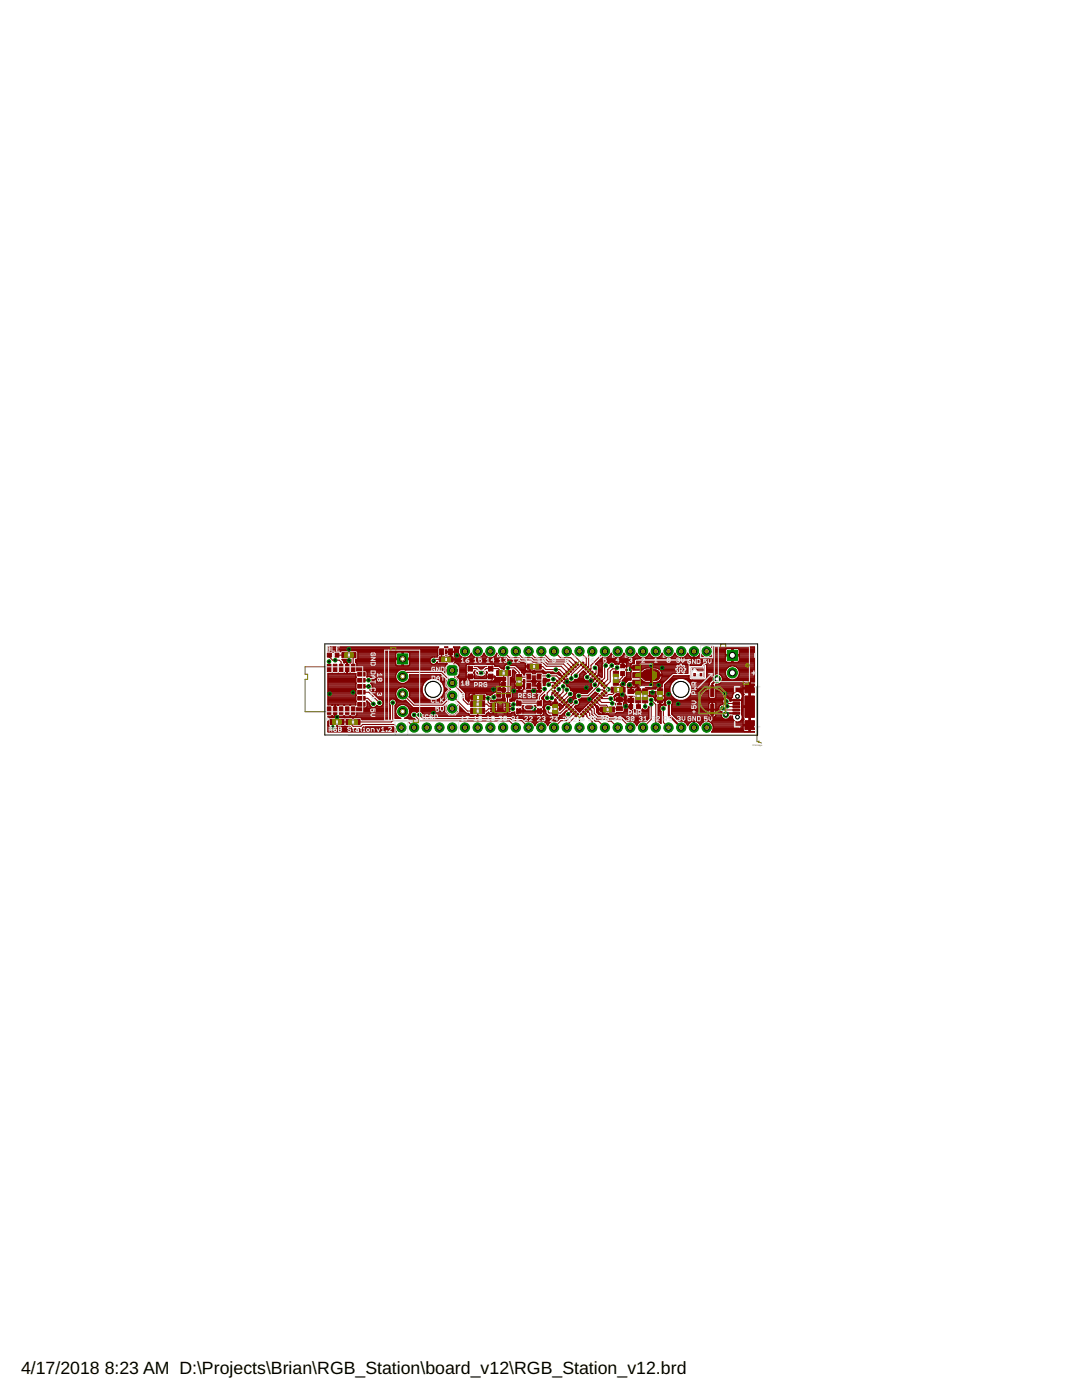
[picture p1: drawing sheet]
<svg xmlns="http://www.w3.org/2000/svg" width="216mm" height="279mm" viewBox="0 0 216 279" stroke-linecap="round" stroke-linejoin="round" font-family="sans-serif">
<defs><g id="words">
<g font-size="3.5">
<text x="4.2" y="274.2">4/17/2018</text>
<text x="20.9" y="274.2">8:23 AM D:\Projects\Brian\RGB_Station\board_v12\RGB_Station_v12.brd</text>
</g>
<text font-size="1.8" fill="#e3e3e3" x="97.6" y="140.3">*</text>
<text font-size=".4" fill="#808000" x="150.1" y="148.8">PCB Edge</text>
</g></defs>
<g fill="#800000" stroke="#800000" stroke-width=".2">
<path d="M121.5 141.1h1.1v1h-1.1z"/>
<path d="M119.8 141.1h1.1v1h-1.1z"/>
<path d="M110.3 141.8h1v1.1h-1z"/>
<path d="M110.3 140.1h1v1.1h-1z"/>
<path d="M106.9 132.5h1.1v1h-1.1z"/>
<path d="M105.2 132.5h1.1v1h-1.1z"/>
<path d="M121.9 137.1h1.1v1.1h-1.1z"/>
<path d="M123.6 137.1h1.1v1.1h-1.1z"/>
<path d="M122.4 134h1v1.1h-1z"/>
<path d="M122.4 135.7h1v1.1h-1z"/>
<path d="M123.8 132.5h.9v.8h-.9z"/>
<path d="M123.8 134h.9v.8h-.9z"/>
<path d="M128.2 139.1h1v1.2h-1z"/>
<path d="M128.2 137.5h1v1.1h-1z"/>
<path d="M70.7 143.6h1.1v1h-1.1z"/>
<path d="M69 143.6h1.1v1h-1.1z"/>
<path d="M126.9 139.1h1v1.2h-1z"/>
<path d="M126.9 137.5h1v1.1h-1z"/>
<path d="M125.5 140.6h.8v.8h-.8z"/>
<path d="M127 140.6h.8v.8h-.8z"/>
<path d="M125.3 137.6h1.2v.8h-1.2z"/>
<path d="M125.3 139.4h1.2v.8h-1.2z"/>
<path d="M131.2 137.5h1v1.1h-1z"/>
<path d="M131.2 139.1h1v1.2h-1z"/>
<path d="M103.1 136.3h1v1.1h-1z"/>
<path d="M103.1 134.6h1v1.1h-1z"/>
<path d="M126.3 132.7h1.4v1.1h-1.4z"/>
<path d="M126.3 134.2h1.9v1.1h-1.9z"/>
<path d="M126.3 135.7h1.4v1.1h-1.4z"/>
<path d="M116 142.3l.6 .6-.3 .2-.5-.5z"/>
<path d="M116.2 142.1l.3-.3 .5 .6-.2 .3z"/>
<path d="M116.7 141.6l.2-.2 .6 .5-.3 .3z"/>
<path d="M117.4 140.9l.5 .6-.2 .2-.6-.5z"/>
<path d="M117.6 140.7l.2-.2 .6 .5-.2 .3z"/>
<path d="M118 140.3l.3-.3 .6 .6-.3 .2z"/>
<path d="M118.7 139.6l.6 .5-.2 .3-.6-.6z"/>
<path d="M119.2 139.1l.6 .6-.3 .2-.5-.6z"/>
<path d="M119.4 138.9l.3-.3 .5 .6-.2 .2z"/>
<path d="M120.1 138.2l.6 .5-.2 .3-.6-.6z"/>
<path d="M120.6 137.7l.6 .6-.3 .2-.5-.5z"/>
<path d="M120.9 136.7l.3 .2-.6 .6-.2-.3z"/>
<path d="M119.9 136.8l.6-.6 .2 .2-.6 .6z"/>
<path d="M119.4 136.3l.6-.6 .2 .3-.5 .5z"/>
<path d="M119.5 135.3l.3 .2-.6 .6-.2-.3z"/>
<path d="M119.1 134.8l.2 .3-.6 .5-.2-.2z"/>
<path d="M118 134.9l.6-.5 .3 .2-.6 .6z"/>
<path d="M118.2 133.9l.2 .3-.6 .5-.2-.2z"/>
<path d="M117.7 133.4l.2 .3-.5 .6-.3-.3z"/>
<path d="M116.7 133.5l.5-.5 .3 .2-.6 .6z"/>
<path d="M116.2 133.1l.6-.6 .2 .3-.5 .5z"/>
<path d="M116.3 132.1l.3 .2-.6 .6-.2-.3z"/>
<path d="M114.7 132.3l.2-.2 .6 .5-.2 .3z"/>
<path d="M114.5 132.5l.5 .6-.2 .2-.6-.5z"/>
<path d="M113.8 133.2l.2-.2 .6 .5-.3 .3z"/>
<path d="M113.6 133.4l.5 .6-.2 .3-.6-.6z"/>
<path d="M113.1 133.9l.6 .6-.3 .2-.5-.5z"/>
<path d="M112.4 134.6l.2-.2 .6 .5-.2 .3z"/>
<path d="M111.9 135.1l.3-.3 .6 .6-.3 .2z"/>
<path d="M111.7 135.3l.6 .5-.3 .3-.5-.6z"/>
<path d="M111 136l.3-.3 .5 .6-.2 .2z"/>
<path d="M110.6 136.4l.2-.2 .6 .6-.3 .2z"/>
<path d="M110.1 136.9l.2-.2 .6 .5-.2 .3z"/>
<path d="M110.1 138.3l.6-.6 .2 .3-.6 .5z"/>
<path d="M110.6 138.7l.5-.5 .3 .2-.6 .6z"/>
<path d="M111 139.2l.6-.6 .2 .3-.5 .5z"/>
<path d="M112 139.1l.3 .2-.6 .6-.2-.2z"/>
<path d="M111.9 140.1l.6-.5 .3 .2-.6 .6z"/>
<path d="M112.4 140.6l.6-.6 .2 .3-.6 .5z"/>
<path d="M113.4 140.5l.3 .2-.6 .6-.2-.3z"/>
<path d="M113.3 141.5l.6-.6 .2 .3-.5 .5z"/>
<path d="M113.8 141.9l.5-.5 .3 .2-.6 .6z"/>
<path d="M114.8 141.8l.2 .3-.5 .6-.3-.3z"/>
<path d="M114.7 142.9l.6-.6 .2 .3-.6 .5z"/>
<path d="M100.8 133.8h1.1v1.1h-1.1z"/>
<path d="M99.1 133.8h1.1v1.1h-1.1z"/>
<path d="M123 141h1.2v.8h-1.2z"/>
<path d="M123 139.2h1.2v.8h-1.2z"/>
<path d="M97.9 140.3h1.1v.3h-1.1z"/>
<path d="M97.9 140.8h1.1v.3h-1.1z"/>
<path d="M97.9 141.3h1.1v.3h-1.1z"/>
<path d="M97.9 141.8h1.1v.3h-1.1z"/>
<path d="M100.7 141.8h1.1v.3h-1.1z"/>
<path d="M100.7 141.3h1.1v.3h-1.1z"/>
<path d="M100.7 140.8h1.1v.3h-1.1z"/>
<path d="M100.7 140.3h1.1v.3h-1.1z"/>
<path d="M94 138.7h1.1v1h-1.1z"/>
<path d="M95.7 138.7h1.1v1h-1.1z"/>
<path d="M95.6 141.4h1.1v1h-1.1z"/>
<path d="M93.9 141.4h1.1v1h-1.1z"/>
<path d="M93.9 140h1.1v1h-1.1z"/>
<path d="M95.6 140h1.1v1h-1.1z"/>
<path d="M141.8 140.5h.7v2.2h-.7z"/>
<path d="M141.8 136.8h.7v2.2h-.7z"/>
<path d="M65.3 141.1h.7v1.5h-.7z"/>
<path d="M66.5 141.1h.7v1.5h-.7z"/>
<path d="M67.7 141.1h.7v1.5h-.7z"/>
<path d="M68.9 141.1h.7v1.5h-.7z"/>
<path d="M70.1 141.1h.7v1.5h-.7z"/>
<path d="M71.4 140.2h1.5v.7h-1.5z"/>
<path d="M71.4 139h1.5v.7h-1.5z"/>
<path d="M71.4 137.8h1.5v.7h-1.5z"/>
<path d="M71.4 136.6h1.5v.7h-1.5z"/>
<path d="M71.4 135.4h1.5v.7h-1.5z"/>
<path d="M71.4 134.2h1.5v.7h-1.5z"/>
<path d="M70.1 132.6h.7v1.4h-.7z"/>
<path d="M68.9 132.6h.7v1.4h-.7z"/>
<path d="M67.7 132.6h.7v1.4h-.7z"/>
<path d="M66.5 132.6h.7v1.4h-.7z"/>
<path d="M65.3 132.6h.7v1.4h-.7z"/>
<path d="M146.2 140.8h1.4v.4h-1.4z"/>
<path d="M146.2 141.5h1.4v.4h-1.4z"/>
<path d="M146.2 139.6h1.4v.3h-1.4z"/>
<path d="M146.2 140.2h1.4v.4h-1.4z"/>
<path d="M148.6 143.8h1.9v1.8h-1.9z"/>
<path d="M148.6 136.5h1.9v1.8h-1.9z"/>
<path d="M148.6 138.9h1.9v4.3h-1.9z"/>
<path d="M146.2 142.2h1.4v.3h-1.4z"/>
<path d="M99.1 138.2h.8v.9h-.8z"/>
<path d="M101 138.2h.9v.9h-.9z"/>
<path d="M100.1 136.1h.8v.9h-.8z"/>
<path d="M68.2 130.2h1.1v1.1h-1.1z"/>
<path d="M69.9 130.2h1.1v1.1h-1.1z"/>
<path d="M66.8 130.3h.8v.8h-.8z"/>
<path d="M65.3 130.3h.8v.8h-.8z"/>
<path d="M65.8 143.6h1.2v1h-1.2z"/>
<path d="M67.5 143.6h1.1v1h-1.1z"/>
<path d="M87.6 131.1h1.1v1h-1.1z"/>
<path d="M89.3 131.1h1.1v1h-1.1z"/>
<path d="M87.7 129.5h.8v1.2h-.8z"/>
<path d="M89.5 129.5h.8v1.2h-.8z"/>
<path d="M105.1 136.4h.8v1h-.8z"/>
<path d="M107.1 136.4h.9v1h-.9z"/>
<path d="M107.1 134.5h.9v1h-.9z"/>
<path d="M105.1 134.5h.8v1h-.8z"/>
<path d="M93.4 132.9h.9v1h-.9z"/>
<path d="M93.4 134.5h.9v1.1h-.9z"/>
<path d="M97.5 134.5h.9v1.1h-.9z"/>
<path d="M97.5 132.9h.9v1h-.9z"/>
<path d="M103.1 139.8h.9v1h-.9z"/>
<path d="M103.1 141.4h.9v1.1h-.9z"/>
<path d="M107.2 141.4h.9v1.1h-.9z"/>
<path d="M107.2 139.8h.9v1h-.9z"/>
</g>
<path d="M128.5 133.9a3.6 3.6 0 0 1 2.5-.2 1.1 1.1 0 0 1 .7 1.2 1.1 1.1 0 0 1-1 .9h-1.5a1.1 1.1 0 0 1-1.1-.7 1.1 1.1 0 0 1 .4-1.2z" fill-rule="evenodd" fill="#800000" stroke="#800000" stroke-width=".2"/>
<g fill="none" stroke="#800000" stroke-width=".25">
<path d="M65.4 134.7h5.6M65.4 135.4h5.6M65.4 136h5.6M65.4 139.8h5.6M65.4 134.9h5.6M65.4 135.1h5.7M65.4 136.7h5.6M65.4 139.6h5.6M65.4 136.2h5.6M65.4 138.7h5.6M65.4 138.9h5.6M65.4 138h5.6"/>
<path d="M65.4 139.4h5.6M65.4 139.1h5.6M65.4 138.5h5.6M65.4 138.3h5.6M65.4 137.8h5.6M65.4 137.6h5.7M65.4 137.4h5.6M65.4 137.1h5.6M65.4 136.9h5.6M65.4 136.5h5.6M65.4 135.8h5.6M65.4 135.6h5.6"/>
<path d="M65.4 134.5h5.6M65.4 129.8h21.9M65.4 129.6h21.9M65.4 129.4h21.9M66.4 130h.2M67.9 130h.1M67.9 130l.2-.1h1.4l.1 .1 .2-.1h1.4l.2 .2v1.3M68.2 131.6h1.8v.6h-.7v1.1h-.1v-1.1l-.5 .1zM68.5 131.8h1.5M68.6 132h1.4M69.2 132.9h.1M69.2 133.8h.1"/>
<path d="M69.2 132.5h.1M69.2 133.6h.1M69.2 133.2h.1M69.2 134.3h.1M69.2 132.3h.1M69.2 134h.1M69.2 132.7h.1M69.5 131.6l.1-.1 .2 .1M71 132h8M71 131.8h8M71 134.5l-1.1-.2-.6 .2v-1.1h-.1v1.1l-.5-.2-.1 .2-1.1-.2-.1 .2-1.1-.2-.9 .2v6.2h1M71 134.4v.1"/>
<path d="M71 134.4v2.1M71 136.5v4.2M71.1 132.3h7.9M71.2 132.9h17.7M71.2 133.8v.1M71.2 132.5h7.8M71.2 133.6h17.7M71.2 133.2h17.7M71.2 133.4h17.7M71.2 132.7h7.8M71.4 130h15.9M71.4 131.4l-.2 .2"/>
<path d="M71.4 131.1h7.6M71.4 131.4h14.6M71.4 130.9h7.6M71.4 130.7h7.6M71.4 130.5h7.6M71.4 130.3h7.6M73 133.8l.3 .2-.1 1.1 .5-.1 .3 .1M73.2 134h6.1M73.3 134.7h5.7M73.3 134.3h5.8M73.3 134.9h5.7M73.3 134.5h5.7"/>
<path d="M73.9 137.8h5.2M74 135.1a.73 .73 0 0 1 0 1.3l.2 .1 .1 .6M74 135.1h5M74 137.6h5.3M74.1 136.2h5.6M74.1 136.5h10.4M74.1 138h4.9M74.2 135.4h4.8M74.2 137.4h5.3M74.2 136h5.2M74.3 136.7h10.1M74.3 135.6h4.8"/>
<path d="M74.3 135.8h4.9M74.3 137.1l-.1 .3-.4 .3 1.9 1.9a.73 .73 0 0 1 .7 .3 .73 .73 0 0 1-.1 .8M74.3 137.1h5.6M74.3 136.9h10M74.4 138.3h4.6M74.6 138.5h4.4M74.8 138.7h4.2M75 138.9h4M75.3 139.1h3.8M75.5 139.4h3.7M76 139.6h2M76.3 139.8h1.4"/>
<path d="M77.7 139.8a.74 .74 0 0 1 1.1-.1 .74 .74 0 0 1 0 1.1v2.6h1.2l-.8-.6-.2-.5M77.7 139.8l-.1 .3 .1 .6M78.7 139.6h.8M79 139.8h.9M79 130.3v1.1M79 130.3l.3-.2h.9v2.8h-.9l-.3-.1v-1.2h2.7v1l-.1 .2-1.1 .1v-2.8h.9l.3 .2M79.2 134.2a1.42 1.42 0 0 0 .9 2.2 1.42 1.42 0 0 0 1.6-1.7h6.2M79.5 133.8h-8.3M79.5 133.8l-.3 .4M80.1 133.6l-.6 .2M80.2 131.6h-9.2v.6l.2 .2v1.4M80.2 131.1h.3"/>
<path d="M80.2 132.5h.3M80.2 132.3h.3M80.2 132.7h.3M80.2 132h.3M80.2 131.8h.3M80.2 130.9h.3M80.2 130.7h.3M80.2 130.5h.3M80.2 130.3h.3M80.5 131.6h5.3M80.7 137.1h3.5M80.8 139.8h.2"/>
<path d="M80.9 136.2h3.7M81.2 137.4h3M81.3 136h3.5M81.4 137.6h2.8M81.5 135.8h3.6M81.6 137.8h2.6M81.6 135.6h3.8M81.7 130.3v1.1M81.7 138h2.5M81.7 130.3h5.6M81.7 138.9h2.9M81.7 139.1h3.2"/>
<path d="M81.7 132.7h7.2M81.7 135.4h6.9M81.7 131.1h4.6M81.7 132.5h4.4M81.7 134.9h6.5M81.7 135.1h6.7M81.7 132.3h4.2M81.7 138.7h2.8M81.7 138.5h2.7M81.7 138.3h2.6M81.7 132h4.1M81.7 131.8h4.1"/>
<path d="M81.7 130.9h5.5M81.7 130.7h5.6M81.7 130.5h5.6M81.9 139.4h3.2M82.1 139.6h3.3M82.3 139.8h6.3M84.2 138l.3 .9 .7 .6 .8 .3M85.9 132.3l.2 .2M86 135.4a2.21 2.21 0 0 0-1.8 2.6M86.9 135.4a2.25 2.25 0 0 1 1.7 2.6M87 132.5h2.2l-.2-.2-.1 .2M87.2 132.3h.1"/>
<path d="M87.2 130.9v.2h-.5a.76 .76 0 0 0-.8 .3 .76 .76 0 0 0 0 .9M87.2 132.3v-.2a.76 .76 0 0 1-1.1 .4M87.2 132.3l.3 .2M87.3 129.3l.2-.2h-22.1v.9h.9l.2 .2 .2-.2h1.2M87.3 129.3v1.5M87.3 130.8l.1 .1M87.4 130.9h-.2M87.4 139.6h1.4M87.4 135.6h1.4M87.8 139.4h1.2M87.8 135.8h1.2M87.9 134.7l1.1 1.1-.1 .3"/>
<path d="M88 136h.9M88 139.1h.9M88.2 136.2h.7M88.2 138.9h.7M88.4 138.7h.5M88.4 136.5h.5M88.4 133.8h1.7M88.5 136.7h.5M88.5 138.5h.5M88.6 138.3h.5M88.6 136.9h.5M88.6 138l-.3 .9-.6 .6-.8 .3"/>
<path d="M88.6 138h.6M88.6 137.8h.8M88.6 137.6h1.3M88.6 137.4h.8M88.6 137.1h.6M88.6 134h.3M88.9 134.3h.1M88.9 129.3l-.2-.1 .6-.1-.2 .3v.6h.8l-.2 1.5h1.1l-.1-1.3h-1.6v.5M88.9 129.3v1.4l.1 .2 .2-.1M88.9 130.7h.2M88.9 130.5h.2M88.9 130.3h.2"/>
<path d="M88.9 130h1M88.9 129.8h.2M88.9 129.6h.2M88.9 129.4h.3M88.9 136.1a1.26 1.26 0 0 0 1 1.5M88.9 139.1l.1 .3M88.9 132.7v1h1.2v.2h-1.2v.4l-.6-.6h-7.4l-.3-.1M89 139.4l-.8 .9h-5.4l-1.2-1.2a1.41 1.41 0 0 0-1-2 1.41 1.41 0 0 0-1.7 1.6 1.41 1.41 0 0 0 2 1.1l1.5 1.4h6.2l.2-.3M89.1 130.7l.1 .1M89.2 132.5l-.3 .2M89.7 131.1h.3M89.7 131.4h.3"/>
<path d="M89.9 137.6a1.3 1.3 0 0 0-1 1.5M89.9 130.9h.1M89.9 130.7h.1M89.9 130.5h.1M89.9 130.3h.1M90 131.6h11.3M90 130h1.5M90.4 133.8h2.6M90.5 132.5h.8l.2 .2M90.7 129.3l-.2-.2h1.3l-.3 .6v.5M90.7 129.3v.7h-.7v1.7h.8v.5l-.2 .3M90.7 129.4h.9"/>
<path d="M90.7 130.7h1M90.7 130.5h.9M90.7 130.3h.8M90.7 129.8h.8M90.7 129.6h.8M90.8 132.3h14.1M90.8 130.9h1.1M90.8 131.1h1.4M90.8 131.4h10.3M90.8 132h12.9M90.8 131.8h12.6M90.9 135.1h8"/>
<path d="M91.2 135.4h1.8M91.3 132.5h13.5M91.4 135.6h1.6M91.5 130.2a1.33 1.33 0 0 0 1.2 1.1 1.33 1.33 0 0 0 1.3-.9 1.32 1.32 0 0 0 1.3 .9 1.32 1.32 0 0 0 1.3-.9 1.32 1.32 0 0 0 1.3 .9 1.32 1.32 0 0 0 1.2-.9 1.28 1.28 0 0 0 1.8 .8l.6 .5h1.8l.5 .5h1.2l-.2 .3M91.5 135.8h1.6M91.5 135l-.8 .1a1.26 1.26 0 0 1 .8 1.7l1.4 1.5v1.2l.6 .6 .1-.3M91.5 136.7h9.1v.7h.3v.5l-.2 .2 .1 1.8-.4 .2v2l.3 .4M91.5 134.9h2.2v1l-.5-.1M91.5 132.7l.1 1h-1.2v.2h1.2l-.1 1.1M91.5 136.9h8.2M91.5 136h8.2M91.5 132.7h1.6"/>
<path d="M91.6 132.9h1.4M91.6 133.6h1.4M91.6 134.7h1.4M91.6 133.2h1.4M91.6 134.3h1.5M91.6 136.2h8.1M91.6 133.4h1.4M91.6 136.5h8.1M91.6 134.5h1.4M91.6 134h1.4M91.8 137.1h7.9M92 137.4h7.9"/>
<path d="M92.2 137.6h8.7M92.4 137.8h8.5M92.6 138h6.2M92.9 138.3h5.6M92.9 138.7h.7M92.9 138.9h.7M92.9 139.4h.7M92.9 139.1h1.5M92.9 138.5h.8M93 134.5v.4M93 135.1v.5M93 135.6l.2 .2"/>
<path d="M93 139.6h.6M93.1 134.2l-.1 .3M93.2 139.8h.4M93.4 131.1h1.3M93.7 138.5l-.1 .6h1v-.8l.8 .2 .1-.2h1.4l.3 .4 .7 .1 .4-.3M93.7 138.5l.7-.2v1h-.8v.5M93.7 130.9h.7M93.7 135.4h.2M93.7 135.8h.2M93.7 135.6h.2M93.9 130.7h.3M94 130.5h.1"/>
<path d="M94.4 138.7h.2M94.4 138.9h.2M94.4 138.5h.2M94.5 134.2l.2-.3h.2l.4 .4a.71 .71 0 0 0 .6 .8M94.5 134.2l.2 .3M94.5 134.3h.7M94.5 135.8h2.7M94.6 132.7h2.6M94.7 134.7h.7M94.7 135.4h2.4M94.7 134.5v.4M94.7 135.1v.5"/>
<path d="M94.7 135.6l-.2 .2M94.7 135.6h2.4M94.7 134.5h.6M94.7 134h.3M95.3 132.9l.7 .8 .8-.7h.3l.2-.4h1.2l.3 .4 .4-.1M95.5 133.2h1.1M95.5 134.9h-1.6v1l.6-.1M95.7 133.4h.7M95.9 133.6h.2M95.9 131.1h1.3M96.2 130.9h.7M96.4 130.7h.3"/>
<path d="M96.5 134.9h1.3v1l-.6-.1M96.5 130.5h.1M96.7 134.7h.4M96.8 134.5h.3M96.8 134.3h.4M97.1 138.5h1.2M97.1 134h.1M97.1 132.9h-2.4l-.3-.3h-1.2l-.2 .2v1.3l.1 .1M97.1 134.5v.4M97.1 135.1v.5M97.1 135.6l.1 .2M97.2 134.2l-.1-.2-.3 .3a.76 .76 0 0 1-.6 .8"/>
<path d="M97.2 134.2l-.1 .3M97.7 138.7h.2M97.8 135.4h.2M97.8 135.8h.2M97.8 135.6h.2M98 139.8h.1M98.3 138.5l.2-.3h.3l.2-.3h1.1l.2 .2v1.2l-.2 .2-1 .1M98.5 131.1h1.3M98.6 135.8l-.6 .1v-1h.7l.2 .3h1.5l.1-.1 .4 .1v.6h-.3v.7h-.9v-.5l.2-.2h.5v1.6l-.6-.1-.1-.6M98.6 135.8h1.3M98.7 132.7h2.1M98.8 132.9h1.9"/>
<path d="M98.8 135.1v.5M98.8 135.4h2.1M98.8 135.6l-.2 .2M98.8 135.6h2.1M98.8 130.9h.7M98.9 139.8h1.9M99 130.7h.3M99.1 130.5h.1M99.1 139.6h1.7M99.1 139.6a.77 .77 0 0 1-1.1 .1l-.1 .2h1.2l.2 .2v2l-.3 .4M99.6 132.9l.5 .6 .4 .1M99.8 133.2h.8"/>
<path d="M99.9 133.2h.1M100 133.4h.6M100.3 139.4h.4M100.3 138h.4M100.3 138.7h.4M100.3 138.9h.4M100.3 139.1h.4M100.3 138.5h.4M100.3 138.3h.4M100.4 136h.2M100.4 136.2h.2M100.4 137.4h.2"/>
<path d="M100.4 137.1h.2M100.4 136.9h.2M100.4 136.5h.2M100.4 135.8h.2M100.4 135.1h.2M100.5 133.6h.1M100.6 133.1a.74 .74 0 0 1 .5-.5 .74 .74 0 0 1 .8 .2h1l1.2 1.2v.2l.7 .1M100.6 133.1l-.1 .5M101.7 139.8h1M101.7 139.6h1.1M101.8 132.7h3M101.8 135.4h.9"/>
<path d="M101.8 136h1M101.8 136.7h.9M101.8 136.2h.9M101.8 137.8h6.2M101.8 137.6h1M101.8 137.4h.9M101.8 137.1h.9M101.8 136.9h1.7M101.8 136.5h.9M101.8 135.8h.9M101.8 135.6h.9M102.1 135.1h.6"/>
<path d="M102.2 139.4h4.9M102.2 138h5.7M102.2 138.7h5.1M102.2 138.9h4.9M102.2 139.1h4.9M102.2 138.5h5.3M102.2 138.3h5.5M102.3 134.3l.7-.1-.5-.4h-.2v1.2l-.5 .2v2.7l.4 .2v1.2l-.2 .2h-.3v.4l.3 .1 .3-.2M102.3 133.8h.2M102.3 134.7h.4M102.3 134.9h.4M102.3 134.5h.4"/>
<path d="M102.3 134h.5M102.7 134.5v1.4l.1 .1-.1 .7h.8v1.1h-.5l-.3-.2M102.7 137.6v-.6h1.8v.6M102.9 134.2l-.2 .3M103 132.9h2.6M103.2 133.2l2.7-.1v.8l.6-.1M103.5 133.4h1.3M103.5 137.6h.2M103.5 137.4h.2M103.5 137.1h.2M103.7 133.6h1.1M103.7 136.9h1"/>
<path d="M103.9 133.8h1M104.1 134h4.5M104.2 134.2l.3 .3M104.3 139.6h2.6M104.4 136h4.6M104.4 139.8h2.4M104.4 137.6h.3M104.5 134.5v.2h.2v-.3l.2-.3h1.2l.2 .3v1.3l-.2 .2h-1.2l-.2-.3h-.2l-.2 .4 .2 .7h-.8v1.1h.5l.3-.2M104.5 136.7h.2M104.5 136.2h.2M104.5 137.4h.2M104.5 137.1h.2"/>
<path d="M104.5 136.5h.2M104.5 135.8h.3M104.5 134.5h.2M104.7 137.6l.2 .2h1.2l.2-.2M104.7 136.2v1.4M104.8 132.5v.4h.8v1l-.6-.1M104.8 133.1v.5M104.8 133.6l.2 .2M104.9 136l-.2 .2M105.6 133.8h.3M105.6 133.6h.3M105.6 133.4h.3"/>
<path d="M106.1 136l.2 .2M106.2 135.8h.7M106.2 134.3h.6M106.3 137.6h.5M106.3 134.7h.5M106.3 135.4h.5M106.3 136.2v1.4M106.3 134.9h.5M106.3 135.1h.5M106.3 136.7h.5M106.3 136.2h.5M106.3 137.4h.5"/>
<path d="M106.3 137.1h.5M106.3 136.9h1.2M106.3 136.5h.5M106.3 135.6h.5M106.3 134.5h.5M106.5 133.8h.1M106.5 133.8l1.6 .1 .2-.2 .1 .1M106.8 137.6v-.6h.9v.8l.4 .1-1 1v.6l-.3 .2v.2h-2.4l-.3-.4h-1.2l-.3 .3M107.1 136l-.3 .3v.5h.9v-.8M107.5 136v1.8h-.5l-.2-.2M107.5 136.7h.2M107.5 136.2h.2"/>
<path d="M107.5 137.6h.2M107.5 137.4h.2M107.5 137.1h.2M107.5 136.5h.2M108.1 136l.3 .3v.5h.4v-.3M108.1 139.4h.3M108.2 139.1h.2M108.2 133.8h.2M108.3 135.8h1.3M108.3 134.3h.8M108.4 139.6h.1M108.4 136.2h.4"/>
<path d="M108.4 136.7h.4M108.4 136.5h.4M108.4 135.6h.8M108.4 133.8l.3 .3h1.6l.2 .2M108.4 139.1a.81 .81 0 0 0 .4 .8 .81 .81 0 0 0 .9 0l.2 .1v.5h1.8v-.1l.5 .6M108.4 138.9h.1M108.5 139.8h.2M108.6 138.7h.1M108.7 138.7l-.6 .6v.2l.4 .2v1.3l-.2 .1M108.7 138.7l-.3 .4M109.8 134.3h.7M110.5 134.3l.3 .1 .5-.1"/>
<path d="M110.7 139.8h.2M110.8 139.6h.1M111.3 134.3h.3M111.3 134.5h.5M111.5 134.1l.4 .5-.2 .2-.4-.4h-1.3a.7 .7 0 0 0-1.1 0h-.5l-.2-.3h-1.2l-.2 .3v1.3l.2 .2h1.2l.2-.2v-.3h.5l.4 .2h.4l-.2 .3a.71 .71 0 0 0-.7 .6M111.5 134.1h.1M111.5 134.1l-.2 .2M111.5 134.7h.3M111.8 134.7l1.1 1.1M111.8 134.7h.1M112 134.9h.1M112.3 135.1h.1"/>
<path d="M112.5 135.4h.1M112.5 136.2a.69 .69 0 0 1 .6 .7 .73 .73 0 0 1 .7 .9 .73 .73 0 0 1 .6 1.1M112.6 136h1M112.7 136l-.3 .2h5.6M112.7 136h.1M112.7 135.6h.1M112.9 135.8h.5M112.9 135.8l.4-.4 .1 .4M112.9 135.8l-.2 .2M112.9 136.5h5.1M113.1 136.7h4.8M113.1 135.6h.2"/>
<path d="M113.3 136.9h4.7M113.3 139.8h1M113.3 139.9l.2 .1M113.3 139.9l-1.1 1.1M113.4 135.8l.2 .2M113.4 139.6h1M113.6 139.4h1.3M113.6 137.1h4.5M113.8 137.4h4.4M113.8 137.6h4.1M114 137.8h3.7M114.2 139.1h.6"/>
<path d="M114.4 138h3.1M114.4 136h3.9M114.4 138.9l-.2 .2-.5 .1-.5 .5 .1 .2M114.4 138.9h.3M114.5 138.3h.5M114.5 138.7h.2M114.5 138.5h.3M114.6 135.8a.75 .75 0 0 1-1 .2M114.6 135.8h2.2M114.7 138.7l.3 .7a.71 .71 0 0 0-.8 .8l-.3 .2-.4-.4M115.2 135.6h1.3M115.5 135.4h.9"/>
<path d="M115.6 139.8h2.4M115.6 139.6l.4-.3h1.6l1.2-1.2 .5 .3-1.5 1.6M115.6 135.1h.8M115.6 134.7h1M115.7 134.9h.7M115.8 134.5h1M115.9 138.3h1.4M116 134.3h.8M116 139.4h2.4M116.2 134h.4M116.5 135.6a.74 .74 0 0 0 .8 .3 .74 .74 0 0 0 .6-.6l.6 .6-.2 .2M116.5 135.6a.74 .74 0 0 1 .5-1.2l-.6-.6-.8 .8a.73 .73 0 0 1-.1 .8 .73 .73 0 0 1-.8 .2l-.1 .2"/>
<path d="M117.5 135.8h.9M117.8 139.1h.8M117.8 135.6h.4M117.9 135.4h.1M117.9 139.9l1.1 1.1M118 138.9h.9M118.2 139.6h-2.8l.3 .7M118.2 138.7h.9M118.3 136.1a.74 .74 0 0 0-.1 1.2l-1 1.1h-1.2a.74 .74 0 0 0-.7-.3 .74 .74 0 0 0-.6 .6M118.4 138.5h.9M118.6 135.6h.1M118.6 139.2h.1"/>
<path d="M118.6 138.3h.3M118.8 135.4h.1M118.9 132.5h1.3M118.9 135.2v.1M119 135.1h.1M119.1 132.3h1.3M119.2 132.7h.9M119.2 134.9h.1M119.3 132h7.3M119.4 132.9h.7M119.4 133.8h.8M119.4 133.6h.8"/>
<path d="M119.4 134.3h.8M119.4 134.5l.1 .2M119.4 134.5h.8M119.4 134h.8M119.4 134.7h.8M119.5 133.2h.7M119.5 134.7l-1.1 1.1M119.5 133.4h.7M119.5 133.1l-.1 1.4M119.5 134.7l.2 .2M119.5 131.8h7.1M119.7 134.9h.1"/>
<path d="M119.7 134.9h.5M119.8 131.6h6.9M120 135.1h.1M120 131.4h24.7M120.1 132.7l.1 2.4-.2 .1-.3-.3M121.3 131.1h1.3M121.3 132.3h.3M121.6 130.9h.7M121.8 130.7h.3M121.9 130.5h.1M122.6 132.3h1M122.6 139.1h.1"/>
<path d="M122.6 139.6h2.3M122.6 138.9h.2M122.6 139.8h.1M122.6 139.8l2-.1-.1 .6M122.6 139.6v.2M122.6 139.4h.1M122.7 132.5h.8M122.8 138.9h.7v1.5h-.6v.3h2.2M122.8 138.9l-.2 .7M122.8 138.7h1.9M123 132.5l-.2 .1a.71 .71 0 0 0-.6-.5 .71 .71 0 0 0-.7 .3 .75 .75 0 0 0-.8-.3 .75 .75 0 0 0-.6 .6M123.3 138.5h.2"/>
<path d="M123.3 132.5h.2M123.5 132.5l.2-.3h.5v.7h.8v-.4M123.5 139.8h.2M123.5 138.9h.2M123.5 139.4h.2M123.5 139.1h.2M123.8 136.7h.9M123.8 131.1h1.4M123.9 136.5h.8M124.1 138h.2M124.1 138.5h.2M124.1 138.3h.2"/>
<path d="M124.1 137.8h.2M124.1 137.4h.2M124.1 137.1h.2M124.1 136.9h.2M124.1 136.2h.7M124.2 130.9h.7M124.2 132.5h.1M124.2 136h.8M124.2 132.3h.1M124.2 136.2l-.3 .3M124.2 135.8h1M124.2 132.7h.1"/>
<path d="M124.3 132.9h1.6M124.4 130.7h.3M124.4 135.6h1.5M124.4 138.9h.5M124.5 130.5h.1M124.6 139.1h.4M124.6 139.8h1.2M124.6 139.6l-.2-.7h-.7v1.5h.5l.3-.1M124.6 139.4h.3M124.6 135.4h1.3M124.7 138.7v-.2h-.4v-.7h-.2v.7l-.8-.1-.3 .1-.5 .5 .1 .3M124.7 138.7l.3 .3h1.5h-.5v.7h-1.1v-.3"/>
<path d="M124.7 135.3l-.5 .5v.4M124.7 135.2v.1M124.9 135.1h1M124.9 139.9h1.1v1.1h-.9zM124.9 139.4l.3-.4h.6v2.8M124.9 133.6h1M124.9 132.3h1.7M125 136.1h.1M125 133.8h.9M125 133.4l-.2 .3 .2 .2v1.1l-.3 .2M125 132.5h1M125 134.7h.9"/>
<path d="M125 133.2h1.6v.2h-1.6M125 134.3h.9M125 132.5l-.2-.3h-.5v.8h.7v.4M125 134.9h.9M125 134.5h.9M125 134h.9M125 132.7h.9M125.1 136h.1M125.8 139.6h.2M125.8 139.4h.2M125.8 139.1h.2M125.9 135.6v.1h-.6l-.6 .7v.4h-.4v.7h-.2v-.7h-.3l.1-.3"/>
<path d="M125.9 132.7v.4M125.9 133.4v.6M125.9 135.4v.2M125.9 134h.1M126 134l-.1 1.4M126.4 131.1h1.3M126.6 131.8v.6h-.5l-.2 .3M126.6 131.8h.1M126.6 132.2h.1M126.7 131.6l-.1 .2M126.7 130.9h.7M126.9 131.5h10.6l.2 .3v1l2.2-.1"/>
<path d="M126.9 131.5h.1M126.9 131.5l-.2 .1M126.9 130.7h.3M127 130.5h.1M127.3 131.5h.1M128.9 131.1h1.3M129.2 130.9h.7M129.5 130.7h.2M129.5 138.9h1.4M129.5 130.5h.1M129.6 138.7h1.3M129.6 138.7v-.7h1.3v.7"/>
<path d="M129.6 138.7l-.1 .2 .1 .1 .2-.1M129.6 138.5h1.3M129.6 138.3h1.3M130.1 138.9a.71 .71 0 0 1 .6 .8l.2 .1M130.5 139.1h.4M130.6 139.4h.3M130.7 139.6h.9v1h-.3v3.4l.6 .4v-2.4l-.1-.2M130.8 139.8h2M130.9 138.7v.2M130.9 139.1v.5M130.9 138.9v.2M131.5 131.1h1.3"/>
<path d="M131.8 130.9h.7M132 130.7h.3M132.1 130.5h.1M132.5 138.9h1.5M132.5 138.9l.1 .2M132.6 136.7h1.2M132.6 138.7h1.3M132.6 138h1M132.6 139.8l-.1 .7M132.6 136.7v2M132.6 139.1v.5M132.6 138.7l-.1 .2"/>
<path d="M132.6 139.4h1.9M132.6 139.1h1.7M132.6 138.5h1.2M132.6 138.3h1.1M132.6 137.8h1M132.6 137.6h1M132.6 137.4h1M132.6 137.1h1M132.6 136.9h1.1M132.8 136.5h1.1M132.8 139.8a.76 .76 0 0 1 1.3 0M132.8 139.8l-.1 .3 .1 .6"/>
<path d="M133 136.2h1M133.1 139.6h-1.3v1l.7-.1M133.2 136h1.1M133.5 135.8h1M133.6 138l.4 .9 .6 .6 .8 .3M133.7 135.6h1.2M133.8 139.6h1.1M133.9 135.4h3.6M134 131.1h1.3M134.1 139.8h10.1M134.1 139.8l.1 .6-.2 .3M134.1 135.1h3.4"/>
<path d="M134.3 130.9h.7M134.4 134.9h3.1M134.5 130.7h.3M134.6 130.5h.1M135.4 135.4a2.25 2.25 0 0 0-1.8 2.6M136.3 135.4a2.24 2.24 0 0 1 1.8 2.6M136.5 131.1h1.4M136.8 139.6h7.5M136.8 135.6h.8M136.8 130.9h.8M137.1 130.7h.3M137.2 130.5h.1"/>
<path d="M137.2 139.4h4.4M137.2 135.8h4.8M137.2 130.5v-.1a1.32 1.32 0 0 1-1.3 .9 1.32 1.32 0 0 1-1.2-.9 1.32 1.32 0 0 1-1.3 .9 1.32 1.32 0 0 1-1.3-.9 1.32 1.32 0 0 1-1.2 .9 1.32 1.32 0 0 1-1.3-.9 1.32 1.32 0 0 1-1.3 .9 1.32 1.32 0 0 1-1.3-.9 1.32 1.32 0 0 1-1.2 .9 1.32 1.32 0 0 1-1.3-.9 1.31 1.31 0 0 1-1.3 .9 1.31 1.31 0 0 1-1.2-.9 1.28 1.28 0 0 1-1.8 .8l-1.4 1.3a.7 .7 0 0 1 .7 .6M137.2 130.5l.6 .6 .5 .2v-1.2h.3v1.2l.6-.2 .5-.6M137.5 136h4.2M137.5 134.8l-3.1 .1-1.8 1.8M137.5 134.8v.1M137.5 139.1h3.9M137.6 131.6h7.1M137.7 136.2h3.8M137.7 138.9h3.7M137.7 132.5h2.4"/>
<path d="M137.7 132.3h12.8M137.7 132.7h2.2M137.7 132h7.1M137.7 131.8h7M137.8 138.7h3.6M137.8 136.5h3.7M137.9 136.7h3.5M137.9 138.5h3.5M138 133.9l.6-.6 .6 .6h1.3M138 138.3h3.4M138 136.9h3.4M138.1 138h3.3"/>
<path d="M138.1 133.4h.1l-.1 .2M138.1 138l-.3 .9-.7 .6-.8 .3M138.1 137.8h3.3M138.1 137.6h3.3M138.1 137.4h3.3M138.1 137.1h3.3M138.3 131.1h.3M138.3 130.9h.3M138.3 130.7h.3M138.3 130.5h.3M138.3 130.3h.3M138.5 134.5h.2v.3h-.2z"/>
<path d="M139 133.4l.2 .3h1.2v-.3h-1.2M139.1 131.1h1.3M139.4 130.9h.7M139.6 130.7h.3M139.7 130.5h.1M139.7 134.5h.3v.3h-.3zM139.9 132.7l.3-.3h.5l.3 .3M140.4 133.2v-.3h.1v2.3h-2.5v-1.9h2.5M140.8 132.5h9.7M140.8 135.6h1.2M141 132.9h4.8M141 133.8h3.8"/>
<path d="M141 133.6h3.9M141 134.7h1.4M141 133.2h4.3M141 135.4h1M141 134.3h3.7M141 134.9h1.2M141 135.1h1.1M141 133.4h4.1M141 132.7v2.7l-.3 .3h-2.9l-.3-.3v-.6M141 134.5h1.8M141 134h3.7M141 132.7h9.5"/>
<path d="M141.4 136.7v2.5l.2 .2h1l.2-.2v-2.5M141.5 136.2l-.1 .5M141.6 131.1h3.1M141.9 130.9h2.8M142.1 130.7h3.9M142.2 134.9a1.07 1.07 0 0 1 1.8 0M142.2 134.9l-.2 .8-.5 .5M142.2 129.4h8.3M142.2 130.5h2.5M142.3 129.6h2.5M142.3 130.2v-.5l-.3-.6h8.5v7h-.8v1.1h-1.4v-.8l.2-.3h1v9.9M142.3 130.2a1.33 1.33 0 0 1-1.2 1.1 1.33 1.33 0 0 1-1.4-.9v.1"/>
<path d="M142.3 130.3h2.4M142.3 130h2.4M142.3 129.8h2.4M142.6 139.4h1.9M142.8 136.7h5.5M142.8 138.7h3.4M142.8 138.9h3.4M142.8 138h4M142.8 139.1h3.4M142.8 138.5h3.5M142.8 138.3h3.7M142.8 137.8h5.5"/>
<path d="M142.8 137.6h5.5M142.8 137.4h6.7M142.8 137.1h5.5M142.8 136.9h5.5M142.9 136.6l-.1 .1M142.9 136.6h.1M143.4 134.5h1.3M143.5 136.5h4.8M143.8 134.7h1M143.8 136.2h4.5M144 134.9h.9M144 134.9a1.08 1.08 0 0 1 0 1.2 1.08 1.08 0 0 1-1.1 .5"/>
<path d="M144 136h6.5M144.1 135.1h.9M144.1 135.8h6.4M144.1 135.4h1.1M144.1 135.6h1.5M144.2 139.8l.2 .9a.75 .75 0 0 0-1 .5 .75 .75 0 0 0 .6 .9M144.3 139.6a.76 .76 0 0 1 1.2 0M144.3 139.6l-.1 .2M144.7 131.8v-.9h2.8v.9M144.7 131.8l.1 .2M144.8 129.6l.3-.2h.9v2.8h-.9l-.3-.2M144.8 129.6l-.1 1.1h2.8v-1.1"/>
<path d="M145.4 139.4h.5M145.5 139.6l.2 .2M145.6 139.6h.3M145.6 139.8h.3M145.9 139.7l.7 .1M146 131.6h.3M146 131.1h.3M146 131.4h.3M146 132h.3M146 131.8h.3M146 130.9h.3M146 130.5h.3"/>
<path d="M146 130.3h.3M146 130h.3M146 129.8h.3M146 129.6h.3M146.2 139.2l-.3 .3v.4l-.2-.1M146.2 139.2a1.01 1.01 0 0 1 1.1-1.2 1.01 1.01 0 0 1 .7 1.5M146.2 139.2h.1M146.3 130.7h4.2M146.5 132.9h4M146.6 135.6h3.9M147 133.2h3.5M147 135.4h3.5"/>
<path d="M147.2 133.4h3.3M147.3 135.1h3.2M147.4 133.6h3.1M147.4 134.9h3.1M147.5 133.8h3M147.5 138h.8M147.5 132h3M147.5 134.7h3M147.5 129.6h3M147.5 129.6l-.3-.2h-.9v2.8h.9l.3-.2M147.5 131.6h3M147.5 131.1h3"/>
<path d="M147.5 134.3h3M147.5 131.4h3M147.5 131.8v.2M147.5 134.5h3M147.5 134h3M147.5 131.8h3M147.5 130.9h3M147.5 130.5h3M147.5 130.3h3M147.5 130h3M147.5 129.8h3M147.8 138.3h.5"/>
<path d="M148 139.8h.3M148 139.6h.3M148 139.7l-.2 .1M148 139.5v3.1M148 139.5v.1M148 138.5h.3M148 139.4h.3M148.1 138.7h.2M148.1 138.9h.2M148.1 139.1h.2M148.3 138.3v-.8h1.4v3.4h-1.7M148.3 138.3v.2"/>
<path d="M148.3 138.7v2.2M148.3 138.5l.1 .1M148.4 138.6h.1M148.4 138.6l-.1 .1M149.5 139.8h.2M149.5 136.7h.2M149.5 139.6h.2M149.5 136.2h.2M149.5 138.7h.2M149.5 138.9h.2M149.5 138h.2M149.5 139.4h.2"/>
<path d="M149.5 139.1h.2M149.5 138.5h.2M149.5 138.3h.2M149.5 137.8h.2M149.5 137.6h.2M149.5 137.1h.2M149.5 136.9h.2M149.5 136.5h.2M65.4 140.3h5.6M65.4 143.2h12.5M65.4 143.4h.1M65.4 143.6h.1"/>
<path d="M65.4 146h13.6M65.4 145.8h.6M65.4 145.6h.4M65.4 145.4h.3M65.4 145.1h.3M65.4 144.9h.2M65.4 144.7h.1M65.4 144.5h.1M65.4 144.3h.1M65.4 144h.1M65.4 143.8h.1M65.4 140.5h5.6"/>
<path d="M65.4 140h5.6M65.5 144.7l.2 .3M65.7 145h.1M65.7 145l.1 .6M65.8 145.6l.2 .2M66.2 140.7l.1 .1M66.3 142.9h-.1M66.3 142.9h.1M66.3 140.8h.1M66.4 142.9h1.2M66.4 140.7l-.1 .1M66.4 142.9h-1v3.1h13.7l-.3-.6"/>
<path d="M66.8 145.8h12.1M66.8 142.7h.1M66.8 142.5h.1M66.8 140.7v1.1h.1v-1.1M66.8 142.9v-1h.1v1M66.8 140.9h.1M66.8 141.1h.1M66.8 141.6h.1M66.8 142.3h.1M66.8 142h.1M66.8 141.4h.1M67 145.6a.71 .71 0 0 1-1 .2"/>
<path d="M67 145.6h11.8M67.1 145.4h3.1M67.1 145.1h2.9M67.1 144.9h.2M67.3 142.9h10.6M67.6 140.7l-.1 .1-1.1-.1M68.6 142.9h.2M68.6 140.7l.1 .1 .1-.1M69.8 142.9h.2M69.8 140.7l.1 .1 .1-.1M71 140.7h.1M71 140.7h-3.6"/>
<path d="M71.2 141.3v1.4M71.2 142.7h6.7M71.2 142.5h6.7M71.2 141.8h6.7M71.2 142.7l-.2 .2M71.2 141.3h.1M71.2 141.6h6.7M71.2 142.3h6.7M71.2 142h6.7M71.2 141.4h6.7M72.2 143.4h5.7M72.3 145.4h6.5"/>
<path d="M72.5 145.2l-.3 .2h-1.9l-.5-.4h-2.4l-.2-.2-.2 .8M72.5 145.2l6-.1 .3 .3M72.5 145.1h6M73.2 141.1h1M73.2 140h.2M73.3 140.3h.3M73.3 140.9h.6M73.3 140.7h.5M73.3 140.5h.5M73.9 140.9l-.1-.5-.6-.5 .1 1.2-.3 .2h-1.8M74.8 141.1h3.1M75.1 140.9h.3"/>
<path d="M76.1 140.9h1.8M76.3 140.7a.74 .74 0 0 1-1.1 .1 .75 .75 0 0 1-1.3 .1M76.3 140.7h1.5M76.4 140h1.2M76.4 140.5h1.3M76.5 140.3h1.1M77.7 140.7l.2 .1v2.8h-5.7l-.2-.4h-1.4l-.2 .1-.1-.1h-2.9l-.2 .1-.1-.1h-1.4l-.2 .2M78.8 142.7h.3M78.8 142.5h.2M78.8 141.8h.2M78.8 143.2h.7M78.8 142.9h.5"/>
<path d="M78.8 140.9h.6M78.8 141.1h.4M78.8 141.6h.2M78.8 142.3h.2M78.8 142h.2M78.8 141.4h.3M78.9 140.7h.9M79 142.3a1.42 1.42 0 0 1 1.3-1.7 1.42 1.42 0 0 1 1.4 1.7M79.1 140.5h2.5M79.1 140h2.1M79.1 140.3h2.3M80.9 140.7h1"/>
<path d="M81.2 143.2h.9M81.2 140.9h.9M81.4 142.9h.5M81.4 143.4l.3 .2M81.5 141.1h.8M81.6 142.7h.3M81.6 141.4h7.3M81.7 142.5h.2M81.7 143.6h1.2M81.7 141.6h7.2M81.7 143.6v.1M81.7 141.8h7.3"/>
<path d="M81.7 142.3l-.2 .5-.8 .6h1.7M81.7 142.3h.3M81.7 142h.5M81.9 143.8h1.2M82.6 140h5.8M83 142h.3M83.2 144h.1M84.1 142h5M84.3 142.3h4.9M84.4 142.5h5.1M84.4 142.7h9.3M84.4 142.7a.74 .74 0 0 0-.4-.7 .74 .74 0 0 0-.8 .2 .75 .75 0 0 0-1.3 .2 .75 .75 0 0 0 .8 1l.7 .7-.5-.2-.8 .1-.4-.4"/>
<path d="M84.4 142.7l.2 .2M84.6 142.9h25.3M88.6 141.1h.3M88.9 140.9h.1M88.9 141.1a1.33 1.33 0 0 0 1.1 1.6M89.1 140.7h.1M89.1 140.7l-.3 .2M89.1 140.7l-.2 .4M91 142.5h2.5M91.2 142.3h1.8M91.4 140.7l.2 .4M91.4 140.7l1.7 1.7h.4l.3 .4h1.4l.1-.2 .2 .2h1.4l.2-.4 .4-.3"/>
<path d="M91.4 140.7h.1M91.4 142h1.3M91.5 140.9h.1M91.5 141.8h1M91.6 141.1a1.37 1.37 0 0 1-1.1 1.6M91.6 141.1h.2M91.6 141.6h.7M91.6 141.4h.5M93.5 140h.1M95.3 142.7h.1M97 142.7h5.8M97.1 142.5h5.6"/>
<path d="M97.4 142.3h.1M97.5 142.1v.1M97.5 142.1l.3 .4M98.4 142.3h.1M98.4 142h.1M99.1 142h.1M99.2 140h1.3M99.3 142.3h1.1M99.3 141.8h.1M99.3 140.3h1.1M99.3 142h-.9v.5M99.3 141.7v.1"/>
<path d="M99.3 141.8h1.1M99.3 140.9h1.1M99.3 140.7h1.1M99.3 141.1h1.1M99.3 141.6h1.1M99.3 142h1.1M99.3 141.4h1.1M99.3 140.5h1.1M100.4 142h.9v.5M100.6 142h.1M101.3 142.3h.1M101.3 142h.1"/>
<path d="M101.8 142.5l.4-.3 .5-.1v.4M102.1 142.9l.4 .5h10.3l.2-.2M102.1 142.3h.6M102.3 143.2h7.7M102.7 142.5l.3 .3h.4v-.8h1v.5M103.4 142.7h.2M103.4 142.5h.2M103.4 142.3h.2M103.6 142h3.9M104.2 141.1l.2-.3h2.4l.1 .3M104.2 141.1l.2 .3M104.2 141.1h2.7"/>
<path d="M104.3 142.7h2.6M104.3 143.4l.6 .6a1.31 1.31 0 0 1 1.7 .5M104.4 142.5h2.4M104.4 141.4v.4M104.4 142.5l-.4 .3h-.4v-1h3.9v1h-.5l-.2-.3M104.4 140.9h2.4M104.4 141.6h2.4M104.4 142.3h2.4M104.4 141.4h2.4M104.5 143.6h7M104.8 143.8h6.5M106.1 144h1.3"/>
<path d="M106.4 144.3h.7M106.6 144.5l.1 .3 .2-.3M106.6 144.5h.3M106.7 144.7h.1M106.8 141.4v.4M106.8 142.5v-.5h1.7v.5M106.9 144.5a1.35 1.35 0 0 1 2.2 0M106.9 141.1l-.1 .3M107.5 142.7h.2M107.5 142.5h.2M107.5 142.3h.2M107.7 142h1.2"/>
<path d="M108.3 141.1l.2 .3M108.3 141.1h.3M108.4 142.7h.9M108.4 141.4h.2M108.5 140.3h1.4M108.5 142.5h.6M108.5 141.4v.4M108.5 140.9h.2M108.5 140.7h.4M108.5 141.6h.2M108.5 142.3h.4M108.5 140.5h1.4"/>
<path d="M108.5 140h1.4M108.6 144h1.3M108.9 141.8h-1.2v1h.5l.3-.3M108.9 144.3h.7M109 140.7a.74 .74 0 0 0-.1 1.2v.4l.5 .5h.5v.2l.2 .3h1.3l.3-.3v-.2h.3l1.1-1 .1 .1a.74 .74 0 0 0-.6 .8M109 140.7a.75 .75 0 0 1 .9 .1M109.1 144.5l.2 .3 .1-.3M109.1 144.5h.3M109.2 144.7h.1M109.8 140.7h.9M109.9 140.8h.8l.1-1.3 .2 .2-.1 1.1h.8l-.2 .7 .2 .3 .7-.7-.2-.1M109.9 140.8h.1"/>
<path d="M110.7 140.3h.2M110.7 140.5h.2M110.7 140h.2M110.9 140.7h1.1M111.6 143.2h1.4M111.6 141.4h.5M111.7 141.6h.2M111.7 142.9h1M111.7 140.9h.5M111.7 141.1h.6M111.7 140.5h.1M111.7 143.4l-.6 .6a1.29 1.29 0 0 0-1.7 .5"/>
<path d="M112.1 142.7h.5M112.3 140.9h.1M112.3 142.5h.3M112.5 140.7h.1M112.6 142.3h.1M112.6 142.7l.4 .5M112.7 140.5h.1M112.8 142h.1M112.8 140.4h.1M113 140.3h.1M113 141.8h.1M113.2 140h.1"/>
<path d="M113.5 140h.7M113.7 140.3h.4M114.6 141.1l.4 .4M114.6 141.1h2M114.8 140.9h2M114.9 141.4h1.5M115 141.5h.1M115.1 141.6h1.1M115.3 141.8h.7M115.4 140.7h1.7M115.5 142h.2M115.6 140.5h1.7"/>
<path d="M115.7 140.3h1.8M115.7 140.3a.71 .71 0 0 1-.8 .6l-.3 .2M115.7 140h2M116.3 141.5h.1M117.2 140.6h.1M117.8 140l-2.2 2.1-.6-.6M118.1 140h.1M118.3 140.3h.1M118.5 140.5h.1M118.7 140.7h.1M119 140.9h.1M119 141.1h.4"/>
<path d="M119.1 141.8h.4M119.1 140.9h.1M119.1 141.6h1.2M119.1 142h.4M119.1 141.4h.4M119.1 142.3h.4M119.4 142.5h10.1M119.8 142.5l-.3-.3v-.5h1v.8M120.3 141.8h.2M120.3 142.5v-1h-.8v-.3l-.4-.4-.2 .3 .2 .1v1l.4 .4h1.9l.4 .4h2.4l1.1 1a1.27 1.27 0 0 1 1.6 .5M120.3 142.3h.2M120.3 142h.2"/>
<path d="M121 142.5l.2-.2 .2 .2M121.5 142.7h8M121.7 142.9h7.8M122.9 140.5h2.1M123 142.3l-.2 .2M123 142.3h6.5M123.5 140.3h.2M123.5 140h.2M124.4 140.7l.2 .2v1.1l-.2 .2-1.4 .1M124.4 143.2h5.1M124.5 140.3h.4M124.5 142h5"/>
<path d="M124.6 141.8h.8M124.6 140.9h.5M124.6 141.1h1.4v.7M124.6 141.6h.5M124.6 141.4h.5M124.6 140h.3M124.6 143.4h4.9M124.8 143.6h4.5M125.1 143.8h3.9M125.1 141.1v.5M125.1 141.6l.4 .2h4M125.8 140.9h.2"/>
<path d="M125.8 140.7h.2M125.8 141.6h.2M125.8 141.4h.2M125.8 140.5h.2M125.8 140h.2M126 140.3h-.2M126 140.6h.1M126.3 141.8l.3-.2 .2 .2M126.4 144h1.3M126.7 144.3h.7M126.9 144.5l.1 .3 .2-.3M126.9 144.5h.3"/>
<path d="M127 144.7h.1M128 141.8l.2-.3a.72 .72 0 0 0 .7 .2 .72 .72 0 0 0 .6-.6v2.3M128.2 141.6h.1M129.2 141.6h.3M129.4 141.4h.1M129.5 143.4l-.7 .6a1.27 1.27 0 0 0-1.6 .5M131.3 142.7h.6M131.3 142.5h.6M131.3 141.8h.5M131.3 143.2h.6M131.3 143.4h.6M131.3 142.9h.6"/>
<path d="M131.3 143.6h.6M131.3 140.9h.5M131.3 140.7h.8M131.3 141.1h.4M131.3 141.6h.4M131.3 143.8h.6M131.3 142.3h.6M131.3 142h.6M131.3 141.4h.4M131.5 144h.4M131.6 140.3h.2M131.6 140.5h.2"/>
<path d="M131.6 140h.2M131.8 144.3h.1M132.5 140.5h.3M132.6 140.3h.1M132.6 140h.1M132.6 140.7h.3M132.8 140.7h.1M132.9 140.7v.1a.74 .74 0 0 0-1 0 .74 .74 0 0 0-.1 1M134 142.5h7.4M134 141.8h7.4M134 142.5l1.5 1.5a1.29 1.29 0 0 1 1.6 .5M134 140.9h7.4"/>
<path d="M134 140.7h7.4M134 141.1h7.4M134 140.7v1.8M134 141.6h9.5M134 142.3h7.4M134 142h7.4M134 141.4h7.4M134.1 140.5h7.3M134.2 140h10M134.2 140.3h7.3M134.3 142.7h7.1M134.5 142.9h7"/>
<path d="M134.7 143.2h9.3M134.9 143.4h9.4M135.1 143.6h11.2M135.4 143.8h11.1M136.5 144h1.4M136.8 144.3h.8M137.1 144.5l.1 .3v-.1M137.1 144.5h.3M137.2 144.7h.1M137.2 144.7l.6-.6 .5-.2v1.2h.3v-1.2l.6 .2 .5 .6M138.3 144.9h.3M138.3 144.7h.3"/>
<path d="M138.3 144.5h.3M138.3 144.3h.3M138.3 144h.3M139.1 144h1.3M139.4 144.3h.7M139.6 144.5h.3M139.7 144.7h.1M139.9 144.5a1.35 1.35 0 0 1 2.2 0M139.9 144.5l-.2 .3v-.1M141.4 140.5v1.1M141.5 140.3l.6-.2v3h-.3l-.4-.3v-1.1h1.4v1.2l-.2 .2h-.4v-3l.4 .1 .2 .3M141.5 140.3l-.1 .2"/>
<path d="M141.6 144h5.2M141.9 144.3h6.4M142.1 140.3h.1M142.1 142.7h.1M142.1 142.5h.1M142.1 141.8h.1M142.1 142.9h.1M142.1 140.9h.1M142.1 140.7h.1M142.1 141.1h.1M142.1 142.3h.1M142.1 142h.1"/>
<path d="M142.1 141.4h.1M142.1 140.5h.1M142.1 144.5a1.35 1.35 0 0 1-.1 1.6h8.5l-8.5-.1M142.1 144.5h6.2M142.2 145.8h6.1M142.2 144.7h7.3M142.3 145.6h6M142.3 145.4h6M142.3 145.1h6M142.3 144.9h6M142.7 140.3h1.6M142.8 142.9h1.1"/>
<path d="M142.8 142.7h1.1M142.8 142.5h1.1M142.8 141.8h.8M142.8 140.9h.8M142.8 140.7h1M142.8 141.1h.6M142.8 140.5v1.1M142.8 142.3h1.2M142.8 142h1.1M142.8 141.4h.6M142.8 140.5h1.6M144 142.1h.1"/>
<path d="M144 142.1l-.1 .3 .1 .8M144 143.2a.94 .94 0 0 0 1.6 0M145.4 143.4h.8M145.6 143.2h.6M147.5 144h.8M147.8 143.8h.5M148 140.3h.3M148 142.5h.3M148 141.8h.3M148 140.7h.3M148 141.1h1.5M148 141.6h.3"/>
<path d="M148 142.6l.1 .3M148 142.6h.1M148 142.3h.3M148 142h.3M148 141.4h.3M148 140.5h.3M148 140h.3M148 143.6h.3M148 142.7h.3M148.1 143.4h.2M148.1 143.2h.2M148.1 142.9a1 1 0 0 1-1 1.2 1 1 0 0 1-.9-1.2h-.5l-.1 .3"/>
<path d="M148.1 142.9h.2M148.3 141.2h1.4v3.4h-1.4v-.8a.31 .31 0 0 0 .1-.3 .31 .31 0 0 0-.1-.3zM148.6 146l-.3-.2v-1h1.4v1.2M149.5 140.3h.2M149.5 142.7h.2M149.5 142.5h.2M149.5 141.8h.2M149.5 143.2h.2M149.5 143.4h.2M149.5 142.9h.2M149.5 143.6h.2M149.5 140.7h.2"/>
<path d="M149.5 141.6h.2M149.5 145.8h.2M149.5 145.6h.2M149.5 145.4h.2M149.5 145.1h.2M149.5 144.9h.2M149.5 144.5h.2M149.5 144.3h.2M149.5 144h.2M149.5 143.8h.2M149.5 142.3h.2M149.5 142h.2"/>
<path d="M149.5 141.4h.2M149.5 140.5h.2M149.5 140h.2"/>
<circle cx="146.1" cy="134.3" r="1.42"/>
</g>
<g fill="none" stroke="#800000" stroke-width=".21">
<path d="M65.7 132v1.3M65.7 130.7v.4l.7 .7h1.3l.4 .3v1.2M67.2 130.7h1.6M70.5 130.7v2.6M70.5 130.7h.1M72.1 138.2h1.5l2.1 2.1M72.1 139.4h1.3l1.1 1.1M72.1 135.8h1.4M72.1 135.8h.1M72.1 137h.1M72.1 137h1.4M80.3 138.5l2.3 2.2h5.8l1.8-1.8 3.1 3h1.2"/>
<path d="M80.3 135l.9-.8h6.9l4.3 4.3v1.2l.9 .8h1.2M88.1 130.1l.1 1.5h-1.4l-.3 .2M93.8 133.4h1.3l.9 1 1-1h2.4M93.8 133.4l.1 .1M96.2 139.2h1l.2 .2v.7l.3 .3h.7M99.4 133.4l.3 .3v.6l-.2-.1M99.4 133.4v.1M99.5 138.7h-.8l-.2 .2v.3M100.4 130l1.3 1.3h1.8l.5 .4h1.9l.4 .5h1.9l.8 .8h3l1.3 1.3M102.9 130l1.3 1.3h1.9l.4 .4h1.9l.8 .8h3.2l1.3 1.3M105.5 130l1.2 1.3h1.9l.9 .8h3.4l1.3 1.3M105.5 135l-.2 .1-1.7 .1v-1l-.9-.9h-1.4l.2 5.6-.2 .1v1.4"/>
<path d="M107.4 133h.9l.6 .6h2.8l1.1 1.2M107.6 135l.1-.1h3.4l.8 .8M108 130l1.7 1.7h3.7l1.2 1.2M108.7 137.5v.5l-1.1 1v1.3h-4.1M110.4 135.6h.4l.6 .5M110.5 137.1l-1.3 1.2v1M110.5 138.1v.1M110.5 138.2l-.4 .4v.7M110.6 130l1.2 1.3h2.1l1.2 1.1M110.9 136.6l-.3-.4h-.7l-.4 .4M110.9 136.6h.1M111.4 139h.1"/>
<path d="M111.5 137.5v.5l-.5 .6M111.9 135.7h.1M111.9 139.5h.1M112.3 140h.1M112.4 137v1.1l-1 .9M113.1 130h.6l2.5 2.4M113.1 137.6v.7l-1.2 1.2M113.7 133.8v.1M113.8 138.5l-1.4 1.5M115.1 132.4v.1M115.6 130l1.4 1.3v1.3l-2.1 2v.3M116.2 132.4v.1"/>
<path d="M116.2 132.5l-2.2 2.1v.8M116.6 132.9h.1M117.1 133.4h.1M117.5 133.8v.1M118 134.3l-.8 .9M118.2 130l-.7 .7v2.3l-.4 .4M118.7 133.3l.2 .2v.8l-.5 .5M118.9 140h.1M118.9 140l.8 .7h1.3l.4 .8 .7 .1M119.4 135.7h.1M119.4 135.7l-.7 .7v.3M119.4 137.7h.9l.5 .4"/>
<path d="M119.4 139.5h.1M119.4 139.5l.6 .7h2l.2 .2M119.8 136.1l-.4 .5v.2l-2.1 2.1h-1.8M119.8 139l.4 .4h1.7M119.8 136.1h.1M120.7 130l-2.8 2.8v.6l-.4 .4M120.8 137.1h.1M120.9 132.8l-.3 .2v2.3l-.8 .8M121.4 137.6h1.1M122.1 132.8l-.8 .8v2l-1 1M122.5 137.6v.7l-.3 .3h-.8l-.3 .3h-.5l-.3-.3M122.5 137.6v.1"/>
<path d="M122.9 133.5h-.7l-.4 .4v2.2l-1 1M122.9 133.5v1M123.1 133.2l-.2 .3M124.2 134.4v.7l-.5 .5v.4l-.2 .2h-.6M125.2 137.2h1.4M125.2 137.1h.9M125.2 136.9h.7M125.2 136.7h.7M125.2 136.5h.7M125.4 136.4h.5M125.8 137.9h.2M125.8 137.7h.2"/>
<path d="M125.8 137.6h.2M125.8 137.4h.2M125.9 136.9l.3 .2h1.4M126 138.1h1.3M126.8 137.1l-.2 .2h-.6v.8h1.3v-1M126.8 138.1h.1M126.9 137.1v-.9h-1.4l-.3 .4v.7h.6v.6h2.8v.2h-1.1v-1M126.9 137.1h.2M126.9 136.9h.2M126.9 136.7h.2M126.9 136.5h.2M126.9 136.4h.2"/>
<path d="M127 132.1h10.3M127.1 132.4h10.2M127.1 132.2h10.2M127.1 136.4h-1.2v.5M127.1 136.4v.7M127.3 137.7h.2M127.3 137.6h.2M127.3 137.4h.2M127.3 137.2h.2M127.4 139.7v1.3M127.5 138.1h1.1M127.9 132.6h9.4"/>
<path d="M128 133.6h.2M128 136.7h4.1M128 136.5h4.1M128 136.4h4.2M128 133.3h9.3M128 135.7h.1M128 136.2h4.4M128 136h.5M128 135.8h.2M128 133.8h.1M128 133.5h.5M128 133.1h9.3"/>
<path d="M128 132.9h9.3M128 132.8h9.3M128.1 135.7l-.2-.1v1.3h4.2M128.1 133.8l-.2 .1 .1-1.2-.2-.2h-.7l-.1-.5h10.3v2.3M128.1 135.7l.5 .4 .5 .1M128.5 136.9l.4 .4 .5 .1M128.7 137.1h3.4M128.7 139.7v1.3M128.9 137.2h2.1M129.1 133.3l-.5 .1-.5 .4M129.4 137.4h1.5M129.8 133.6h.2"/>
<path d="M129.8 135.2h.2M129.8 135.7h.2M129.8 133.3v2.9M129.8 136h.2M129.8 135.8h.2M129.8 135.5h.2M129.8 135.3h.2M129.8 135h.2M129.8 134.5h.2M129.8 134.3h.2M129.8 134.1h.2M129.8 134h.2"/>
<path d="M129.8 133.8h.2M129.8 133.5h.2M129.9 139.7l1 .9v4.6M130 133.3v2.9M130.8 133.3l.8 .3M130.9 137.2v.3h-1.5v-.1M131.3 133.5h6M131.4 136h1.2M131.6 133.6h5.7M131.6 137.4h.2M131.6 137.2h.2M131.6 133.6l.2 .2"/>
<path d="M131.6 135.8h1.2M131.8 135.7h1.1M131.8 133.8l.3 .8M131.8 135.7l-.6 .4-.4 .1M131.8 133.8h5.5M131.9 135.5l-.1 .2M131.9 135.5h1.2M131.9 134h5.4M132 135.3h1.3M132 134.1h5.3M132 135.3l-.1 .2M132.1 135.2h1.3"/>
<path d="M132.1 134.3h5.2M132.1 135h1.5M132.1 134.5h2M132.1 134.6v.1M132.1 134.9l-.1 .4M133.9 134.7l-6.5-.1v.3l6.4-.1M137.3 134.3l-3.1 .1-2.1 2.1v.6h-.3v.4h-.2v-.4l-.7 .1M144.9 140l.4 .4h1.6M145.9 139.7h1M66.4 144.1v1.1M68.1 144.1h1.5l.9 .8h1.5l.4-.3h6.3l.6 .6h.8M78.4 143.8h2.9l1.3 1.4"/>
<path d="M78.4 140.2v3.6M78.4 143.8l-.3 .3h-6.8M82.6 142.7l1.2 1.2h17.9l1.2 1.3M83.7 142.7l.8 .7h17.4l.4 .4h1.8l1.4 1.4M96.2 140.5h1l.4 .4h.8M98.4 141.5h-.9l-.5 .4h-.8M101.3 141.5h1M102.5 140.6l-.6 .3h-.6M110.8 142.3h.1M113.3 140.9h.1M113.3 140.9l-1.5 1.4h-2.2l-.2-.2v-.8M114.2 141.8h.1"/>
<path d="M114.2 141.8l-.8 .8M114.6 142.3l-1.6 1.5h-1.1l-1.3 1.4M114.6 142.3h.1M114.9 140.1l-1.2 1.3M115.1 142.7l-2 2v.5M116.2 142.7l-.6 .6v1.9M116.6 142.3h.1M116.6 142.3l.5 .4v.3l1.1 1v1.2M117.1 141.8h.1M117.1 141.8l.6 .6v.4l1.1 1.1h.6l1.3 1.3M117.6 141.3l.5 .6v.7l1 .9h1.9l.4 .4h.6l1.3 1.3M118 140.9h.1"/>
<path d="M118 140.9l.6 .6v.9l.7 .7h1.9l.4 .4h2.5l1.7 1.7M123.6 141.4l-1.5 .1M129.9 140.5v3.1l-1.6 1.6M132.4 141.4v2.8l1 1M144.2 141.4l.3 .3h2.4M145.1 140.9l1.8 .1"/>
</g>
<path d="M143.1 135.5l-1 1v1.4M145.1 139l.8 .7M133.5 140.2v2.5l2.4 2.5M146.9 142.3h-1.8l-.3 .3" fill="none" stroke="#800000" stroke-width=".42"/>
<circle cx="141" cy="130" r=".93" fill="#008000" stroke="#008000" stroke-width=".2"/>
<circle cx="141" cy="130" r=".51" fill="#fff" stroke="#000" stroke-width=".2"/>
<circle cx="138.5" cy="130" r=".93" fill="#008000" stroke="#008000" stroke-width=".2"/>
<circle cx="138.5" cy="130" r=".51" fill="#fff" stroke="#000" stroke-width=".2"/>
<circle cx="135.9" cy="130" r=".93" fill="#008000" stroke="#008000" stroke-width=".2"/>
<circle cx="135.9" cy="130" r=".51" fill="#fff" stroke="#000" stroke-width=".2"/>
<circle cx="133.4" cy="130" r=".93" fill="#008000" stroke="#008000" stroke-width=".2"/>
<circle cx="133.4" cy="130" r=".51" fill="#fff" stroke="#000" stroke-width=".2"/>
<circle cx="130.9" cy="130" r=".93" fill="#008000" stroke="#008000" stroke-width=".2"/>
<circle cx="130.9" cy="130" r=".51" fill="#fff" stroke="#000" stroke-width=".2"/>
<circle cx="128.3" cy="130" r=".93" fill="#008000" stroke="#008000" stroke-width=".2"/>
<circle cx="128.3" cy="130" r=".51" fill="#fff" stroke="#000" stroke-width=".2"/>
<circle cx="125.8" cy="130" r=".93" fill="#008000" stroke="#008000" stroke-width=".2"/>
<circle cx="125.8" cy="130" r=".51" fill="#fff" stroke="#000" stroke-width=".2"/>
<circle cx="123.3" cy="130" r=".93" fill="#008000" stroke="#008000" stroke-width=".2"/>
<circle cx="123.3" cy="130" r=".51" fill="#fff" stroke="#000" stroke-width=".2"/>
<circle cx="120.7" cy="130" r=".93" fill="#008000" stroke="#008000" stroke-width=".2"/>
<circle cx="120.7" cy="130" r=".51" fill="#fff" stroke="#000" stroke-width=".2"/>
<circle cx="118.2" cy="130" r=".93" fill="#008000" stroke="#008000" stroke-width=".2"/>
<circle cx="118.2" cy="130" r=".51" fill="#fff" stroke="#000" stroke-width=".2"/>
<circle cx="115.6" cy="130" r=".93" fill="#008000" stroke="#008000" stroke-width=".2"/>
<circle cx="115.6" cy="130" r=".51" fill="#fff" stroke="#000" stroke-width=".2"/>
<circle cx="113.1" cy="130" r=".93" fill="#008000" stroke="#008000" stroke-width=".2"/>
<circle cx="113.1" cy="130" r=".51" fill="#fff" stroke="#000" stroke-width=".2"/>
<circle cx="110.6" cy="130" r=".93" fill="#008000" stroke="#008000" stroke-width=".2"/>
<circle cx="110.6" cy="130" r=".51" fill="#fff" stroke="#000" stroke-width=".2"/>
<circle cx="108" cy="130" r=".93" fill="#008000" stroke="#008000" stroke-width=".2"/>
<circle cx="108" cy="130" r=".51" fill="#fff" stroke="#000" stroke-width=".2"/>
<circle cx="105.5" cy="130" r=".93" fill="#008000" stroke="#008000" stroke-width=".2"/>
<circle cx="105.5" cy="130" r=".51" fill="#fff" stroke="#000" stroke-width=".2"/>
<circle cx="102.9" cy="130" r=".93" fill="#008000" stroke="#008000" stroke-width=".2"/>
<circle cx="102.9" cy="130" r=".51" fill="#fff" stroke="#000" stroke-width=".2"/>
<circle cx="100.4" cy="130" r=".93" fill="#008000" stroke="#008000" stroke-width=".2"/>
<circle cx="100.4" cy="130" r=".51" fill="#fff" stroke="#000" stroke-width=".2"/>
<circle cx="97.9" cy="130" r=".93" fill="#008000" stroke="#008000" stroke-width=".2"/>
<circle cx="97.9" cy="130" r=".51" fill="#fff" stroke="#000" stroke-width=".2"/>
<circle cx="95.3" cy="130" r=".93" fill="#008000" stroke="#008000" stroke-width=".2"/>
<circle cx="95.3" cy="130" r=".51" fill="#fff" stroke="#000" stroke-width=".2"/>
<circle cx="92.8" cy="130" r=".93" fill="#008000" stroke="#008000" stroke-width=".2"/>
<circle cx="92.8" cy="130" r=".51" fill="#fff" stroke="#000" stroke-width=".2"/>
<circle cx="92.8" cy="145.2" r=".93" fill="#008000" stroke="#008000" stroke-width=".2"/>
<circle cx="92.8" cy="145.2" r=".51" fill="#fff" stroke="#000" stroke-width=".2"/>
<circle cx="95.3" cy="145.2" r=".93" fill="#008000" stroke="#008000" stroke-width=".2"/>
<circle cx="95.3" cy="145.2" r=".51" fill="#fff" stroke="#000" stroke-width=".2"/>
<circle cx="97.9" cy="145.2" r=".93" fill="#008000" stroke="#008000" stroke-width=".2"/>
<circle cx="97.9" cy="145.2" r=".51" fill="#fff" stroke="#000" stroke-width=".2"/>
<circle cx="100.4" cy="145.2" r=".93" fill="#008000" stroke="#008000" stroke-width=".2"/>
<circle cx="100.4" cy="145.2" r=".51" fill="#fff" stroke="#000" stroke-width=".2"/>
<circle cx="102.9" cy="145.2" r=".93" fill="#008000" stroke="#008000" stroke-width=".2"/>
<circle cx="102.9" cy="145.2" r=".51" fill="#fff" stroke="#000" stroke-width=".2"/>
<circle cx="105.5" cy="145.2" r=".93" fill="#008000" stroke="#008000" stroke-width=".2"/>
<circle cx="105.5" cy="145.2" r=".51" fill="#fff" stroke="#000" stroke-width=".2"/>
<circle cx="108" cy="145.2" r=".93" fill="#008000" stroke="#008000" stroke-width=".2"/>
<circle cx="108" cy="145.2" r=".51" fill="#fff" stroke="#000" stroke-width=".2"/>
<circle cx="110.6" cy="145.2" r=".93" fill="#008000" stroke="#008000" stroke-width=".2"/>
<circle cx="110.6" cy="145.2" r=".51" fill="#fff" stroke="#000" stroke-width=".2"/>
<circle cx="113.1" cy="145.2" r=".93" fill="#008000" stroke="#008000" stroke-width=".2"/>
<circle cx="113.1" cy="145.2" r=".51" fill="#fff" stroke="#000" stroke-width=".2"/>
<circle cx="115.6" cy="145.2" r=".93" fill="#008000" stroke="#008000" stroke-width=".2"/>
<circle cx="115.6" cy="145.2" r=".51" fill="#fff" stroke="#000" stroke-width=".2"/>
<circle cx="118.2" cy="145.2" r=".93" fill="#008000" stroke="#008000" stroke-width=".2"/>
<circle cx="118.2" cy="145.2" r=".51" fill="#fff" stroke="#000" stroke-width=".2"/>
<circle cx="120.7" cy="145.2" r=".93" fill="#008000" stroke="#008000" stroke-width=".2"/>
<circle cx="120.7" cy="145.2" r=".51" fill="#fff" stroke="#000" stroke-width=".2"/>
<circle cx="123.3" cy="145.2" r=".93" fill="#008000" stroke="#008000" stroke-width=".2"/>
<circle cx="123.3" cy="145.2" r=".51" fill="#fff" stroke="#000" stroke-width=".2"/>
<circle cx="125.8" cy="145.2" r=".93" fill="#008000" stroke="#008000" stroke-width=".2"/>
<circle cx="125.8" cy="145.2" r=".51" fill="#fff" stroke="#000" stroke-width=".2"/>
<circle cx="128.3" cy="145.2" r=".93" fill="#008000" stroke="#008000" stroke-width=".2"/>
<circle cx="128.3" cy="145.2" r=".51" fill="#fff" stroke="#000" stroke-width=".2"/>
<circle cx="130.9" cy="145.2" r=".93" fill="#008000" stroke="#008000" stroke-width=".2"/>
<circle cx="130.9" cy="145.2" r=".51" fill="#fff" stroke="#000" stroke-width=".2"/>
<circle cx="133.4" cy="145.2" r=".93" fill="#008000" stroke="#008000" stroke-width=".2"/>
<circle cx="133.4" cy="145.2" r=".51" fill="#fff" stroke="#000" stroke-width=".2"/>
<circle cx="135.9" cy="145.2" r=".93" fill="#008000" stroke="#008000" stroke-width=".2"/>
<circle cx="135.9" cy="145.2" r=".51" fill="#fff" stroke="#000" stroke-width=".2"/>
<circle cx="138.5" cy="145.2" r=".93" fill="#008000" stroke="#008000" stroke-width=".2"/>
<circle cx="138.5" cy="145.2" r=".51" fill="#fff" stroke="#000" stroke-width=".2"/>
<circle cx="141" cy="145.2" r=".93" fill="#008000" stroke="#008000" stroke-width=".2"/>
<circle cx="141" cy="145.2" r=".51" fill="#fff" stroke="#000" stroke-width=".2"/>
<circle cx="80.1" cy="145.2" r=".93" fill="#008000" stroke="#008000" stroke-width=".2"/>
<circle cx="80.1" cy="145.2" r=".51" fill="#fff" stroke="#000" stroke-width=".2"/>
<circle cx="82.6" cy="145.2" r=".93" fill="#008000" stroke="#008000" stroke-width=".2"/>
<circle cx="82.6" cy="145.2" r=".51" fill="#fff" stroke="#000" stroke-width=".2"/>
<circle cx="85.2" cy="145.2" r=".93" fill="#008000" stroke="#008000" stroke-width=".2"/>
<circle cx="85.2" cy="145.2" r=".51" fill="#fff" stroke="#000" stroke-width=".2"/>
<circle cx="87.7" cy="145.2" r=".93" fill="#008000" stroke="#008000" stroke-width=".2"/>
<circle cx="87.7" cy="145.2" r=".51" fill="#fff" stroke="#000" stroke-width=".2"/>
<circle cx="90.2" cy="145.2" r=".93" fill="#008000" stroke="#008000" stroke-width=".2"/>
<circle cx="90.2" cy="145.2" r=".51" fill="#fff" stroke="#000" stroke-width=".2"/>
<path d="M79.3 130.5h2.1v2h-2.1z" fill="#008000" stroke="#008000" stroke-width=".2"/>
<circle cx="80.3" cy="131.5" r=".59" fill="#fff" stroke="#000" stroke-width=".2"/>
<circle cx="80.3" cy="135" r="1.02" fill="#008000" stroke="#008000" stroke-width=".2"/>
<circle cx="80.3" cy="135" r=".59" fill="#fff" stroke="#000" stroke-width=".2"/>
<circle cx="80.3" cy="138.5" r="1.02" fill="#008000" stroke="#008000" stroke-width=".2"/>
<circle cx="80.3" cy="138.5" r=".59" fill="#fff" stroke="#000" stroke-width=".2"/>
<circle cx="80.3" cy="142" r="1.02" fill="#008000" stroke="#008000" stroke-width=".2"/>
<circle cx="80.3" cy="142" r=".59" fill="#fff" stroke="#000" stroke-width=".2"/>
<path d="M89.3 132.9h1.9v1.8h-1.9z" fill="#008000" stroke="#008000" stroke-width=".2"/>
<circle cx="90.2" cy="133.8" r=".51" fill="#fff" stroke="#000" stroke-width=".2"/>
<circle cx="90.2" cy="136.3" r=".93" fill="#008000" stroke="#008000" stroke-width=".2"/>
<circle cx="90.2" cy="136.3" r=".51" fill="#fff" stroke="#000" stroke-width=".2"/>
<circle cx="90.2" cy="138.9" r=".93" fill="#008000" stroke="#008000" stroke-width=".2"/>
<circle cx="90.2" cy="138.9" r=".51" fill="#fff" stroke="#000" stroke-width=".2"/>
<circle cx="90.2" cy="141.4" r=".93" fill="#008000" stroke="#008000" stroke-width=".2"/>
<circle cx="90.2" cy="141.4" r=".51" fill="#fff" stroke="#000" stroke-width=".2"/>
<path d="M145.1 129.8h2.1v2h-2.1z" fill="#008000" stroke="#008000" stroke-width=".2"/>
<circle cx="146.1" cy="130.8" r=".59" fill="#fff" stroke="#000" stroke-width=".2"/>
<circle cx="146.1" cy="134.3" r="1.02" fill="#008000" stroke="#008000" stroke-width=".2"/>
<circle cx="146.1" cy="134.3" r=".59" fill="#fff" stroke="#000" stroke-width=".2"/>
<circle cx="117.6" cy="139.5" r=".36" fill="#008000" stroke="#008000" stroke-width=".2"/>
<circle cx="117.6" cy="139.5" r=".15" fill="#fff" stroke="#000" stroke-width=".2"/>
<circle cx="117.9" cy="135.9" r=".36" fill="#008000" stroke="#008000" stroke-width=".2"/>
<circle cx="117.9" cy="135.9" r=".15" fill="#fff" stroke="#000" stroke-width=".2"/>
<circle cx="113.8" cy="139.8" r=".36" fill="#008000" stroke="#008000" stroke-width=".2"/>
<circle cx="113.8" cy="139.8" r=".15" fill="#fff" stroke="#000" stroke-width=".2"/>
<circle cx="113.1" cy="136.1" r=".36" fill="#008000" stroke="#008000" stroke-width=".2"/>
<circle cx="113.1" cy="136.1" r=".15" fill="#fff" stroke="#000" stroke-width=".2"/>
<circle cx="124.2" cy="138.6" r=".36" fill="#008000" stroke="#008000" stroke-width=".2"/>
<circle cx="124.2" cy="138.6" r=".15" fill="#fff" stroke="#000" stroke-width=".2"/>
<circle cx="124.8" cy="141" r=".36" fill="#008000" stroke="#008000" stroke-width=".2"/>
<circle cx="124.8" cy="141" r=".15" fill="#fff" stroke="#000" stroke-width=".2"/>
<circle cx="135.3" cy="140.5" r=".36" fill="#008000" stroke="#008000" stroke-width=".2"/>
<circle cx="135.3" cy="140.5" r=".15" fill="#fff" stroke="#000" stroke-width=".2"/>
<circle cx="144.7" cy="138.4" r=".36" fill="#008000" stroke="#008000" stroke-width=".2"/>
<circle cx="144.7" cy="138.4" r=".15" fill="#fff" stroke="#000" stroke-width=".2"/>
<circle cx="133.4" cy="138.6" r=".36" fill="#008000" stroke="#008000" stroke-width=".2"/>
<circle cx="133.4" cy="138.6" r=".15" fill="#fff" stroke="#000" stroke-width=".2"/>
<circle cx="130.2" cy="138.2" r=".36" fill="#008000" stroke="#008000" stroke-width=".2"/>
<circle cx="130.2" cy="138.2" r=".15" fill="#fff" stroke="#000" stroke-width=".2"/>
<circle cx="125.5" cy="133.6" r=".36" fill="#008000" stroke="#008000" stroke-width=".2"/>
<circle cx="125.5" cy="133.6" r=".15" fill="#fff" stroke="#000" stroke-width=".2"/>
<circle cx="124.3" cy="136.5" r=".36" fill="#008000" stroke="#008000" stroke-width=".2"/>
<circle cx="124.3" cy="136.5" r=".15" fill="#fff" stroke="#000" stroke-width=".2"/>
<circle cx="70.4" cy="138.2" r=".36" fill="#008000" stroke="#008000" stroke-width=".2"/>
<circle cx="70.4" cy="138.2" r=".15" fill="#fff" stroke="#000" stroke-width=".2"/>
<circle cx="69.6" cy="131.8" r=".36" fill="#008000" stroke="#008000" stroke-width=".2"/>
<circle cx="69.6" cy="131.8" r=".15" fill="#fff" stroke="#000" stroke-width=".2"/>
<circle cx="69.6" cy="129.6" r=".36" fill="#008000" stroke="#008000" stroke-width=".2"/>
<circle cx="69.6" cy="129.6" r=".15" fill="#fff" stroke="#000" stroke-width=".2"/>
<circle cx="67.2" cy="143.1" r=".36" fill="#008000" stroke="#008000" stroke-width=".2"/>
<circle cx="67.2" cy="143.1" r=".15" fill="#fff" stroke="#000" stroke-width=".2"/>
<circle cx="65.8" cy="138.5" r=".36" fill="#008000" stroke="#008000" stroke-width=".2"/>
<circle cx="65.8" cy="138.5" r=".15" fill="#fff" stroke="#000" stroke-width=".2"/>
<circle cx="101.7" cy="132.3" r=".36" fill="#008000" stroke="#008000" stroke-width=".2"/>
<circle cx="101.7" cy="132.3" r=".15" fill="#fff" stroke="#000" stroke-width=".2"/>
<circle cx="106.5" cy="141.4" r=".36" fill="#008000" stroke="#008000" stroke-width=".2"/>
<circle cx="106.5" cy="141.4" r=".15" fill="#fff" stroke="#000" stroke-width=".2"/>
<circle cx="98.5" cy="137.6" r=".36" fill="#008000" stroke="#008000" stroke-width=".2"/>
<circle cx="98.5" cy="137.6" r=".15" fill="#fff" stroke="#000" stroke-width=".2"/>
<circle cx="117" cy="137.2" r=".36" fill="#008000" stroke="#008000" stroke-width=".2"/>
<circle cx="117" cy="137.2" r=".15" fill="#fff" stroke="#000" stroke-width=".2"/>
<circle cx="86.5" cy="142.3" r=".36" fill="#008000" stroke="#008000" stroke-width=".2"/>
<circle cx="86.5" cy="142.3" r=".15" fill="#fff" stroke="#000" stroke-width=".2"/>
<circle cx="102.5" cy="137.9" r=".36" fill="#008000" stroke="#008000" stroke-width=".2"/>
<circle cx="102.5" cy="137.9" r=".15" fill="#fff" stroke="#000" stroke-width=".2"/>
<circle cx="106.5" cy="137.9" r=".36" fill="#008000" stroke="#008000" stroke-width=".2"/>
<circle cx="106.5" cy="137.9" r=".15" fill="#fff" stroke="#000" stroke-width=".2"/>
<circle cx="91.2" cy="130.8" r=".36" fill="#008000" stroke="#008000" stroke-width=".2"/>
<circle cx="91.2" cy="130.8" r=".15" fill="#fff" stroke="#000" stroke-width=".2"/>
<circle cx="110.9" cy="133.6" r=".36" fill="#008000" stroke="#008000" stroke-width=".2"/>
<circle cx="110.9" cy="133.6" r=".15" fill="#fff" stroke="#000" stroke-width=".2"/>
<circle cx="125.6" cy="136.7" r=".36" fill="#008000" stroke="#008000" stroke-width=".2"/>
<circle cx="125.6" cy="136.7" r=".15" fill="#fff" stroke="#000" stroke-width=".2"/>
<circle cx="118.7" cy="133.3" r=".36" fill="#008000" stroke="#008000" stroke-width=".2"/>
<circle cx="118.7" cy="133.3" r=".15" fill="#fff" stroke="#000" stroke-width=".2"/>
<circle cx="121.4" cy="137.6" r=".36" fill="#008000" stroke="#008000" stroke-width=".2"/>
<circle cx="121.4" cy="137.6" r=".15" fill="#fff" stroke="#000" stroke-width=".2"/>
<circle cx="133.5" cy="140.2" r=".36" fill="#008000" stroke="#008000" stroke-width=".2"/>
<circle cx="133.5" cy="140.2" r=".15" fill="#fff" stroke="#000" stroke-width=".2"/>
<circle cx="109.4" cy="141.3" r=".36" fill="#008000" stroke="#008000" stroke-width=".2"/>
<circle cx="109.4" cy="141.3" r=".15" fill="#fff" stroke="#000" stroke-width=".2"/>
<circle cx="66.9" cy="131.8" r=".36" fill="#008000" stroke="#008000" stroke-width=".2"/>
<circle cx="66.9" cy="131.8" r=".15" fill="#fff" stroke="#000" stroke-width=".2"/>
<circle cx="78.4" cy="140.2" r=".36" fill="#008000" stroke="#008000" stroke-width=".2"/>
<circle cx="78.4" cy="140.2" r=".15" fill="#fff" stroke="#000" stroke-width=".2"/>
<circle cx="101.3" cy="133.3" r=".36" fill="#008000" stroke="#008000" stroke-width=".2"/>
<circle cx="101.3" cy="133.3" r=".15" fill="#fff" stroke="#000" stroke-width=".2"/>
<circle cx="86.5" cy="131.8" r=".36" fill="#008000" stroke="#008000" stroke-width=".2"/>
<circle cx="86.5" cy="131.8" r=".17" fill="#fff" stroke="#000" stroke-width=".2"/>
<circle cx="110.4" cy="135.6" r=".36" fill="#008000" stroke="#008000" stroke-width=".2"/>
<circle cx="110.4" cy="135.6" r=".15" fill="#fff" stroke="#000" stroke-width=".2"/>
<circle cx="109.4" cy="134.9" r=".36" fill="#008000" stroke="#008000" stroke-width=".2"/>
<circle cx="109.4" cy="134.9" r=".15" fill="#fff" stroke="#000" stroke-width=".2"/>
<circle cx="122.2" cy="140.4" r=".36" fill="#008000" stroke="#008000" stroke-width=".2"/>
<circle cx="122.2" cy="140.4" r=".15" fill="#fff" stroke="#000" stroke-width=".2"/>
<circle cx="145.1" cy="140.9" r=".36" fill="#008000" stroke="#008000" stroke-width=".2"/>
<circle cx="145.1" cy="140.9" r=".15" fill="#fff" stroke="#000" stroke-width=".2"/>
<circle cx="129.9" cy="140.5" r=".36" fill="#008000" stroke="#008000" stroke-width=".2"/>
<circle cx="129.9" cy="140.5" r=".15" fill="#fff" stroke="#000" stroke-width=".2"/>
<circle cx="121.9" cy="139.4" r=".36" fill="#008000" stroke="#008000" stroke-width=".2"/>
<circle cx="121.9" cy="139.4" r=".15" fill="#fff" stroke="#000" stroke-width=".2"/>
<circle cx="144.2" cy="141.4" r=".36" fill="#008000" stroke="#008000" stroke-width=".2"/>
<circle cx="144.2" cy="141.4" r=".15" fill="#fff" stroke="#000" stroke-width=".2"/>
<circle cx="129.9" cy="139.7" r=".36" fill="#008000" stroke="#008000" stroke-width=".2"/>
<circle cx="129.9" cy="139.7" r=".15" fill="#fff" stroke="#000" stroke-width=".2"/>
<circle cx="114.9" cy="140.1" r=".36" fill="#008000" stroke="#008000" stroke-width=".2"/>
<circle cx="114.9" cy="140.1" r=".15" fill="#fff" stroke="#000" stroke-width=".2"/>
<circle cx="144.9" cy="140" r=".36" fill="#008000" stroke="#008000" stroke-width=".2"/>
<circle cx="144.9" cy="140" r=".15" fill="#fff" stroke="#000" stroke-width=".2"/>
<circle cx="128.7" cy="141" r=".36" fill="#008000" stroke="#008000" stroke-width=".2"/>
<circle cx="128.7" cy="141" r=".15" fill="#fff" stroke="#000" stroke-width=".2"/>
<circle cx="132.1" cy="133.3" r=".36" fill="#008000" stroke="#008000" stroke-width=".2"/>
<circle cx="132.1" cy="133.3" r=".15" fill="#fff" stroke="#000" stroke-width=".2"/>
<circle cx="131.4" cy="136.7" r=".36" fill="#008000" stroke="#008000" stroke-width=".2"/>
<circle cx="131.4" cy="136.7" r=".15" fill="#fff" stroke="#000" stroke-width=".2"/>
<circle cx="129.9" cy="132.8" r=".36" fill="#008000" stroke="#008000" stroke-width=".2"/>
<circle cx="129.9" cy="132.8" r=".15" fill="#fff" stroke="#000" stroke-width=".2"/>
<circle cx="129.9" cy="136.7" r=".36" fill="#008000" stroke="#008000" stroke-width=".2"/>
<circle cx="129.9" cy="136.7" r=".15" fill="#fff" stroke="#000" stroke-width=".2"/>
<circle cx="143.1" cy="135.5" r=".68" fill="#008000" stroke="#008000" stroke-width=".2"/>
<circle cx="143.1" cy="135.5" r=".44" fill="#fff" stroke="#000" stroke-width=".2"/>
<circle cx="144.8" cy="142.6" r=".55" fill="#008000" stroke="#008000" stroke-width=".2"/>
<circle cx="144.8" cy="142.6" r=".36" fill="#fff" stroke="#000" stroke-width=".2"/>
<circle cx="97.4" cy="139.4" r=".36" fill="#008000" stroke="#008000" stroke-width=".2"/>
<circle cx="97.4" cy="139.4" r=".15" fill="#fff" stroke="#000" stroke-width=".2"/>
<circle cx="113.4" cy="142.6" r=".36" fill="#008000" stroke="#008000" stroke-width=".2"/>
<circle cx="113.4" cy="142.6" r=".15" fill="#fff" stroke="#000" stroke-width=".2"/>
<circle cx="117.2" cy="135.1" r=".36" fill="#008000" stroke="#008000" stroke-width=".2"/>
<circle cx="117.2" cy="135.1" r=".15" fill="#fff" stroke="#000" stroke-width=".2"/>
<circle cx="132.4" cy="141.4" r=".36" fill="#008000" stroke="#008000" stroke-width=".2"/>
<circle cx="132.4" cy="141.4" r=".15" fill="#fff" stroke="#000" stroke-width=".2"/>
<circle cx="108.7" cy="137.5" r=".36" fill="#008000" stroke="#008000" stroke-width=".2"/>
<circle cx="108.7" cy="137.5" r=".15" fill="#fff" stroke="#000" stroke-width=".2"/>
<circle cx="119.4" cy="137.7" r=".36" fill="#008000" stroke="#008000" stroke-width=".2"/>
<circle cx="119.4" cy="137.7" r=".15" fill="#fff" stroke="#000" stroke-width=".2"/>
<circle cx="118.7" cy="136.7" r=".36" fill="#008000" stroke="#008000" stroke-width=".2"/>
<circle cx="118.7" cy="136.7" r=".15" fill="#fff" stroke="#000" stroke-width=".2"/>
<circle cx="114" cy="135.4" r=".36" fill="#008000" stroke="#008000" stroke-width=".2"/>
<circle cx="114" cy="135.4" r=".15" fill="#fff" stroke="#000" stroke-width=".2"/>
<circle cx="114.9" cy="134.9" r=".36" fill="#008000" stroke="#008000" stroke-width=".2"/>
<circle cx="114.9" cy="134.9" r=".15" fill="#fff" stroke="#000" stroke-width=".2"/>
<circle cx="112.4" cy="137" r=".36" fill="#008000" stroke="#008000" stroke-width=".2"/>
<circle cx="112.4" cy="137" r=".15" fill="#fff" stroke="#000" stroke-width=".2"/>
<circle cx="111.5" cy="137.5" r=".36" fill="#008000" stroke="#008000" stroke-width=".2"/>
<circle cx="111.5" cy="137.5" r=".15" fill="#fff" stroke="#000" stroke-width=".2"/>
<circle cx="109.5" cy="136.6" r=".36" fill="#008000" stroke="#008000" stroke-width=".2"/>
<circle cx="109.5" cy="136.6" r=".15" fill="#fff" stroke="#000" stroke-width=".2"/>
<circle cx="96" cy="134.4" r=".36" fill="#008000" stroke="#008000" stroke-width=".2"/>
<circle cx="96" cy="134.4" r=".15" fill="#fff" stroke="#000" stroke-width=".2"/>
<circle cx="123.1" cy="133.2" r=".36" fill="#008000" stroke="#008000" stroke-width=".2"/>
<circle cx="123.1" cy="133.2" r=".15" fill="#fff" stroke="#000" stroke-width=".2"/>
<circle cx="122.1" cy="132.8" r=".36" fill="#008000" stroke="#008000" stroke-width=".2"/>
<circle cx="122.1" cy="132.8" r=".15" fill="#fff" stroke="#000" stroke-width=".2"/>
<circle cx="109.2" cy="139.3" r=".36" fill="#008000" stroke="#008000" stroke-width=".2"/>
<circle cx="109.2" cy="139.3" r=".15" fill="#fff" stroke="#000" stroke-width=".2"/>
<circle cx="120.9" cy="132.8" r=".36" fill="#008000" stroke="#008000" stroke-width=".2"/>
<circle cx="120.9" cy="132.8" r=".15" fill="#fff" stroke="#000" stroke-width=".2"/>
<circle cx="115.5" cy="138.9" r=".36" fill="#008000" stroke="#008000" stroke-width=".2"/>
<circle cx="115.5" cy="138.9" r=".15" fill="#fff" stroke="#000" stroke-width=".2"/>
<circle cx="102.3" cy="141.5" r=".36" fill="#008000" stroke="#008000" stroke-width=".2"/>
<circle cx="102.3" cy="141.5" r=".15" fill="#fff" stroke="#000" stroke-width=".2"/>
<circle cx="110.1" cy="139.3" r=".36" fill="#008000" stroke="#008000" stroke-width=".2"/>
<circle cx="110.1" cy="139.3" r=".15" fill="#fff" stroke="#000" stroke-width=".2"/>
<circle cx="102.5" cy="140.6" r=".36" fill="#008000" stroke="#008000" stroke-width=".2"/>
<circle cx="102.5" cy="140.6" r=".15" fill="#fff" stroke="#000" stroke-width=".2"/>
<circle cx="113.8" cy="138.5" r=".36" fill="#008000" stroke="#008000" stroke-width=".2"/>
<circle cx="113.8" cy="138.5" r=".15" fill="#fff" stroke="#000" stroke-width=".2"/>
<circle cx="83.7" cy="142.7" r=".36" fill="#008000" stroke="#008000" stroke-width=".2"/>
<circle cx="83.7" cy="142.7" r=".15" fill="#fff" stroke="#000" stroke-width=".2"/>
<circle cx="73.5" cy="135.8" r=".36" fill="#008000" stroke="#008000" stroke-width=".2"/>
<circle cx="73.5" cy="135.8" r=".15" fill="#fff" stroke="#000" stroke-width=".2"/>
<circle cx="98.5" cy="139.2" r=".36" fill="#008000" stroke="#008000" stroke-width=".2"/>
<circle cx="98.5" cy="139.2" r=".15" fill="#fff" stroke="#000" stroke-width=".2"/>
<circle cx="74.5" cy="140.5" r=".36" fill="#008000" stroke="#008000" stroke-width=".2"/>
<circle cx="74.5" cy="140.5" r=".15" fill="#fff" stroke="#000" stroke-width=".2"/>
<circle cx="75.7" cy="140.3" r=".36" fill="#008000" stroke="#008000" stroke-width=".2"/>
<circle cx="75.7" cy="140.3" r=".15" fill="#fff" stroke="#000" stroke-width=".2"/>
<circle cx="113.1" cy="137.6" r=".36" fill="#008000" stroke="#008000" stroke-width=".2"/>
<circle cx="113.1" cy="137.6" r=".15" fill="#fff" stroke="#000" stroke-width=".2"/>
<circle cx="82.6" cy="142.7" r=".36" fill="#008000" stroke="#008000" stroke-width=".2"/>
<circle cx="82.6" cy="142.7" r=".15" fill="#fff" stroke="#000" stroke-width=".2"/>
<circle cx="65.7" cy="132" r=".36" fill="#008000" stroke="#008000" stroke-width=".2"/>
<circle cx="65.7" cy="132" r=".15" fill="#fff" stroke="#000" stroke-width=".2"/>
<circle cx="66.4" cy="145.2" r=".36" fill="#008000" stroke="#008000" stroke-width=".2"/>
<circle cx="66.4" cy="145.2" r=".15" fill="#fff" stroke="#000" stroke-width=".2"/>
<circle cx="73.5" cy="137" r=".38" fill="#008000" stroke="#008000" stroke-width=".2"/>
<circle cx="73.5" cy="137" r=".17" fill="#fff" stroke="#000" stroke-width=".2"/>
<path d="M139.8 128.8h2.4v2.5h-2.4zM141.4 134.5h.7M142.1 134.5l-2.9 2.8M142.1 134.5v.6M150 134.3h.8M150.4 133.9v.8M150.6 130.4v.8M78.8 143.9h12.7v2.6h-12.7zM81.4 143.9v2.6" fill="none" stroke="#e3e3e3" stroke-width=".25"/>
<g fill="none" stroke="#e3e3e3" stroke-width=".2">
<path d="M64.9 133.1h7.5v8.9h-7.5zM65.3 129.1h.4l.1 .1-.1 .7h-.4zM65.3 129.5h.4M66.2 129.1v.8h.6M67.2 129.5h.3M67.7 129.1h-.5v.8h.5M74 131.3h.9l-.9 .5h.9M74 132.2h.9v.4l-.2 .2h-.5zM74 133.9h.9v.4l-.2 .2h-.5zM74 134.9h.6l.3 .2-.3 .3h-.6M74 136.1h.9M74 139.2h.9"/>
<path d="M74.2 137.9l-.2-.1 .2-.5h.5l.2 .2-.2 .4M74.3 139.2l.6 .6M74.4 130.6v.3l-.4-.2 .2-.4h.5l.2 .2-.2 .4M74.4 134.9v.5M74.4 139.3l-.4 .5M74.9 135.8v.6M74.9 138.3h-.9v.5M75.4 134.4v.6M75.4 138.2l-.1 .5 .1 .1 .3-.1M75.7 138.5v.2M75.8 135.5l-.2-.1-.2 .1 .1 .4 .3-.1M75.8 135.5l.1-.1 .3 .1-.1 .4-.3-.1"/>
<path d="M75.8 135.5v.3M75.9 134.4l.3 .3h-.8M76 138.2l.1 .5-.1 .1-.3-.1M86.2 134.9h.4l.2 .2v.5l-.2 .2h-.4zM86.6 139.4l-.1-.1-.4 .1v.6l.1 .1 .4-.1M86.7 133.3l-.1-.1-.4 .1 .1 .7 .4-.1v-.3h-.3M87 139.3v.8h.6M87.1 135.8v-.6l.3-.3 .3 .3v.6M87.1 135.4h.6M87.7 133.2v.8l-.6-.8v.8M87.9 139.3v.8M88 133.2h.5l.1 .1v.6l-.1 .1h-.5z"/>
<path d="M88.1 139.7l.4 .4M88.1 134.9h.5M88.4 134.9v.9M88.5 139.3l-.6 .6M88.7 129.5h.6M88.7 130.7h.6M92.1 138.5l.4-.1 .1 .1-.1 .3M92.1 136.7h.5M92.1 132.2h.5M92.1 131.6l.2-.3v.9M92.1 136.2l.2-.3v.8M92.3 138.8h.2"/>
<path d="M92.5 138.8l.1 .2-.1 .2-.4-.1M93 131.8h.4l.2 .2-.5 .2zM93.1 136.3l-.1 .2 .1 .2 .5-.1-.2-.3M93.1 136.3l-.1-.1 .1-.3 .5 .1-.2 .3M93.1 136.3h.3M93.6 131.3l-.6 .5M94.6 132.2h.5M94.6 131.6l.3-.3v.9M94.7 136.8l.5-.2-.1-.4h-.4v.9M95.6 136.8l.6-.2-.1-.4h-.5v.9M95.9 136.8l.3 .3M96.1 131.3h-.6v.5l.3-.2 .3 .2-.2 .4-.4-.2"/>
<path d="M97.1 132.2h.5M97.1 131.6l.3-.3v.9M97.1 136.4l-.1-.2-.4 .2v.5l.4 .2 .1-.5h-.3M98.6 131.8h-.6l.4-.5v.9M99.3 130.7v.4h.4M99.6 132.2h.6M99.6 131.6l.3-.3v.9M100.6 131.5l.4-.2 .1 .2-.1 .3M100.8 131.8h.2M101 131.8l.1 .1-.1 .3-.4-.2M101.9 130.8v.3h.4M102.2 132.2h.6"/>
<path d="M102.2 131.6l.3-.3v.9M103.1 131.5l.2-.2 .4 .2-.6 .7h.6M103.5 139h.4l.1-.2-.1-.4h-.4v.8M103.8 139l.2 .2M104.4 130.8v.3h.4M104.4 138.8h.3M104.8 132.2h.5M104.8 131.6l.2-.3v.9M104.9 134.7v2.5M105 138.4h-.6v.8h.6M105.7 132.2h.5M105.7 131.6l.3-.3v.9"/>
<path d="M105.9 138.5l-.1-.1-.5 .1 .2 .3 .4 .2-.1 .2-.5-.1M106 137.2h1M106 134.7h1M106.3 138.8h.3M106.8 138.4h-.5v.8h.5M107 130.8v.3h.4M107.2 138.4h.6M107.3 132.2h.5M107.3 131.6l.3-.3v.9M107.5 138.4v.8M108.1 134.7v2.5M108.8 131.5l-.2-.2-.4 .2v.5"/>
<path d="M108.8 131.5v.5l-.2 .2-.4-.2M108.8 131.5l-.6 .5M109.5 130.8v.3h.4M110.8 131.8h-.4l-.2-.2 .2-.3 .4 .2v.5l-.1 .2-.5-.2M112.1 130.8v.3h.4M113 131.8l-.2-.1 .2-.3 .4 .1-.2 .3M113 131.8l-.2 .2 .2 .2 .4-.1-.2-.3M113 131.8h.2M114.6 130.8v.3h.4M116.1 131.1h.6l-.6 .9M117.2 130.8v.3h.3M117.9 131.8h.4l.1 .2-.4 .2z"/>
<path d="M118.4 131.3l-.5 .5M119.6 130.8v.3h.4M120.9 131.3h-.5v.5l.3-.2 .2 .2-.1 .4-.4-.2M122.2 130.8v.3h.4M123.5 131.8h-.6l.4-.5v.9M124.8 130.8v.3h.4M125.1 133.4l.3-.2v.8M125.1 134h.6M125.3 138.6v.6M125.5 131.5l.4-.2 .2 .2-.2 .3M125.8 131.8h.1M125.9 131.8l.2 .1-.2 .3-.4-.2"/>
<path d="M126.5 138.6v.6M127.7 137h2.5M127.7 132.5h2.5M128.1 131.5l.1-.2 .4 .2-.5 .7h.5M130.6 132.2h.5M130.6 131.6l.3-.3v.9M132.3 130.8v.3h.4M133.7 131.5l-.2-.2-.4 .2v.5M133.7 131.5v.5l-.2 .2-.4-.2M133.7 131.5l-.6 .5M135 131.5l.4-.2 .2 .2-.2 .3M135.3 131.8h.1"/>
<path d="M135.4 131.8l.2 .1-.2 .3-.4-.2M136 131.3v.6l.2 .3 .3-.3v-.6M137.8 131.7l-.1-.1-.5 .1v.6l.5 .1 .1-.4h-.3M138 139.9h.6l.3 .3-.3 .3h-.6M138 137.1h.9l-.3 .3 .3 .2h-.9M138.6 136.7v-.4l-.1-.1-.5 .1v.4h.9M138.6 138.6v-.4l-.1-.2-.5 .2v.4h.9M138.7 131.6v.8l-.5-.8v.8M138.9 136.2l-.3 .2M139.1 131.6l.6 .1v.6l-.2 .1h-.4zM140.9 131.6h-.5v.4l.3-.1 .2 .1-.1 .4-.4-.1M141.3 131.6v.5l.3 .3 .3-.3v-.5"/>
<path d="M65.7 145.7h.4l.1-.4-.1-.2h-.4v.9M66 145.7l.2 .3M67.2 145.3l-.2-.2-.4 .2v.5l.4 .2 .2-.5h-.3M67.5 145.1h.5l.1 .2-.1 .7h-.5zM67.5 145.5h.5M70 145.3l-.2-.2-.4 .2 .2 .2 .4 .2-.2 .3-.4-.2M70.4 145.4h.2M70.5 145.3v.5l.1 .2M71.1 145.4l.4 .1v.5h-.4l-.1-.2 .1-.1h.4M71.9 145.4h.3M72.1 145.3l.1 .7M72.5 146h.3"/>
<path d="M72.5 145.4h.2v.6M72.7 145v.1M73.2 145.5l.4-.1 .1 .4-.4 .2zM74.1 146v-.6h.4l.2 .1v.5M74.1 141.5l-.1 .1 .1 .4 .4-.1-.1-.4h.4v.5M74.8 142.4h-.5l-.3 .3 .3 .3h.5M75.2 145.4l.3 .6 .3-.6M76.1 145.4l.3-.3v.9M76.1 146h.6M77.1 145.8h.1v.2h-.1zM77.5 145.3l.2-.2 .4 .2-.6 .7h.6M84.2 143.5h.3"/>
<path d="M84.2 142.7h.3M84.4 142.7v.8M85.4 142.8l-.1-.1-.4 .1v.6l.1 .1 .4-.1M86.4 142.8l-.2-.1-.4 .1 .1 .3 .5 .1-.2 .3-.4-.1M86.7 143.2h.4l.2-.4-.6-.1v.8M87.5 141.1h-.5v.4l.2-.1 .3 .1-.1 .5-.4-.2M87.9 141.1v.6l.3 .3 .3-.3v-.6M92.1 143.8h.5M92.1 143.3l.2-.3v.8M93 143h.6l-.6 .8M94.6 143.2l.3-.2v.8M94.6 143.8h.5"/>
<path d="M95.7 143.4l-.2 .1 .2 .3 .4-.1-.2-.3M95.7 143.4l-.2-.2 .2-.2 .4 .1-.2 .3M95.7 143.4h.2M97.1 143.8h.6M97.1 143.2l.3-.2v.8M98.6 143.4h-.4l-.1-.2 .1-.2 .4 .1v.6l-.1 .1-.4-.1M99.2 140.1h1.2M99.2 142.2h1.2M99.5 140.1l.3 .4 .2-.1 .1-.3M99.6 143.1l.1-.1 .4 .1-.5 .7h.5M99.8 144h-.4v.4M101.1 143.1v.6l-.2 .1-.4-.1"/>
<path d="M101.1 143.1l-.5-.1-.1 .1v.6M101.1 143.1l-.6 .6M102.1 143.2l.2-.2 .4 .2-.6 .6h.6M103 143.8h.6M103 143.3l.3-.3v.8M104.7 143.2l.1-.2 .5 .2-.6 .6h.6M105.6 143.2l.2-.2 .4 .2-.6 .6h.6M107.2 143.2l.2-.2 .4 .2-.6 .6h.6M108.2 143.2l.4-.2 .1 .2-.1 .2M108.5 143.4h.1M108.6 143.4l.1 .2-.1 .2-.4-.1M109.8 143.3l.1-.2 .4 .2-.5 .7h.5"/>
<path d="M111.3 143.5h-.6l.4-.4v.9M112.4 143.3l.1-.2 .4 .2-.5 .7h.5M113.9 143.1h-.6v.4l.3-.1 .3 .1-.2 .5-.4-.2M114.4 143.3l.2-.1 .4 .1-.6 .7h.6M115.4 143.6h.4l.2 .3-.5 .1zM116 143.2l-.6 .4M117.4 143.2l.2-.2 .4 .2-.6 .6h.6M118.4 143h.5l-.5 .8M119.9 143.2l.2-.2 .4 .2-.6 .6h.6M121 143.4l-.1 .2 .1 .2 .4-.1-.1-.3M121 143.4l-.1-.1 .1-.3 .4 .2-.1 .2M121 143.4h.3"/>
<path d="M122.5 143.2l.1-.2 .4 .2-.5 .6h.5M123 140.2v.6M124 143.4l-.6-.1 .1-.3 .5 .2v.5l-.2 .1-.4-.1M124.2 140.2v.6M125 143.2l.4-.2 .2 .2-.2 .2M125.3 143.4h.1M125.4 143.4l.2 .2-.2 .2-.4-.1M125.5 142.3h.4l.1-.4-.5-.1v.8M126.4 141.8v.8l.3-.3 .3 .3v-.8M126.5 143.2l-.1 .6-.5-.1M126.5 143.2l-.4-.2-.2 .2v.5M126.5 143.2l-.6 .5"/>
<path d="M127.3 142.3h.5l.1-.4-.6-.1v.8M127.6 143.2l.4-.2 .1 .2-.1 .2M127.6 142.3l.3 .3M127.8 143.4h.2M128 143.4l.1 .2-.1 .2-.4-.1M128.5 143.8h.5M128.5 143.3l.3-.3v.8M130.1 143.2l.4-.2 .1 .2-.1 .2M130.4 143.4h.1M130.5 143.4l.1 .2-.1 .2-.4-.1M131 143.2l.2-.2 .4 .2-.6 .6h.6M132.5 143.6h.4l.2-.2-.2-.4h-.4v.8"/>
<path d="M132.8 143.6l.3 .2M134 143.2l-.1-.2-.4 .2 .1 .2 .4 .2-.1 .2-.4-.1M135.2 143.2l.4-.2 .1 .2-.1 .2M135.4 143.4h.2M135.6 143.4l.1 .2-.1 .2-.4-.1M136.1 143v.6l.3 .2 .3-.2v-.6M137.9 143.2l-.2-.2-.4 .2v.5l.1 .1 .5-.1v-.3h-.3M138 140.8v.6h.5l-.2-.3 .2-.3 .4 .2-.2 .4M138.2 142h.5M138.5 141.8v.5M138.8 143v.8l-.6-.8v.8M139.2 143h.4l.1 .2-.1 .6h-.4z"/>
<path d="M141.1 143.1h-.6v.4l.3-.2 .3 .2-.1 .4-.5-.1M141.5 143.1v.5l.3 .3 .2-.3v-.5"/>
</g>
<path d="M103.6 136h.1M106.6 133v.1M131.7 138.9h.1M110.8 141.5h.1M121.2 141.6h.1" fill="none" stroke="#e3e3e3" stroke-width=".57"/>
<g fill="#e3e3e3" stroke="#e3e3e3" stroke-width=".2">
<path d="M122.5 135.1h.8v.5h-.8z"/>
<path d="M128.4 138.6h.7v.5h-.7z"/>
<path d="M70.2 143.7h.5v.8h-.5z"/>
<path d="M127 138.6h.7v.5h-.7z"/>
<path d="M100.3 134h.4v.7h-.4z"/>
<path d="M95.1 141.5h.4v.8h-.4z"/>
<path d="M95.1 140.1h.4v.8h-.4z"/>
<path d="M69.4 130.4h.4v.7h-.4z"/>
</g>
<g fill="none" stroke="#e3e3e3" stroke-width=".21">
<path d="M66.3 130.5l.4 .2-.4 .3M66.7 130.3v.9M76.8 129.8h6.9v13.9h-6.9zM77.5 129.8v13.9M89.6 132.5h1.3l.6 .7v1.2l-.6 .7 .6 .6v1.2l-.6 .7 .6 .6v1.3l-.6 .6 .6 .7v1.2l-.6 .7h-1.3l-.6-.7v-1.2l.6-.7-.6-.6v-1.3l.6-.6-.6-.7v-1.2l.6-.6-.6-.7v-1.2zM93.8 134v.5M93.8 132.8h4.2M93.8 135.7h4.2M95.1 133.9l.3-.1h1l.3 .1 .2 .3-.2 .4-.3 .1h-1l-.4-.1-.1-.4zM98 134v.4M99.7 137h-.6v.8M101.3 137h.6v.8"/>
<path d="M103.5 139.7h4.2M110.3 137.3l-.3 .3 .3 .3M115.3 132.2l.3-.3 .3 .3M121 137.3l.3 .3-.3 .3M123.8 133.5h.9M124.2 133.5l-.2 .3M124.2 133.5l.3 .3M135 132.9l.2-.1 .2 .1h.3v-.3h.3v.3h.2l.2-.1 .2 .1-.1 .3 .1 .2 .2 .1v.2h-.2l-.1 .3 .1 .2-.2 .1-.3-.1-.1-.4a.3 .3 0 0 0 .1-.4 .3 .3 0 0 0-.5 0 .3 .3 0 0 0 .1 .4l-.2 .4-.3 .1-.2-.1 .2-.2-.1-.3h-.2v-.2l.2-.1 .1-.2zM138 133.3h2.4v-.4h.1v2.3h-2.5zM138 134.1l.6-.7 .6 .7h1.3M139.1 135.1v-.5h.3v.6M141.6 137.1h-1l-1.1 1.1v4.2h2.1"/>
<path d="M141.6 137.4a2.48 2.48 0 0 0-2 2.4 2.48 2.48 0 0 0 2 2.4M142.5 129.1h7v6.9h-7zM142.6 137.3a2.51 2.51 0 0 1 2 2.4 2.51 2.51 0 0 1-1.9 2.5M142.6 137.1h1.1l1.1 1.1v4.2h-2.1M143.3 129.1v6.9M103.5 140.9v.5M103.5 142.6h4.2M104.8 140.8l.3-.1h1l.3 .1 .2 .3-.2 .4-.3 .1h-1l-.4-.1-.1-.4zM107.7 140.9v.4M115.3 142.9h.7M126.5 140.6v.9M126.5 141.1l.3 .2"/>
<path d="M126.8 140.8l-.3 .2"/>
</g>
<g fill="#e3e3e3" stroke="#e3e3e3" stroke-width=".2">
<path d="M116.1 143.4l.3-.1 .1 .4-.3 .1-.1-.2 .3-.1-.1 .2-.2-.1z" fill-rule="evenodd"/>
<path d="M65.1 143.4l.3-.1 .2 .2-.1 .2h-.4v-.2l.2-.1 .1 .1-.1 .1-.2-.1z" fill-rule="evenodd"/>
<path d="M104.6 137.8h.3l-.1 .3-.2-.1-.1-.1h.3h-.3z" fill-rule="evenodd"/>
</g>
<path d="M95.4 139.2h.1M67.2 144.1h.1" fill="none" stroke="#e3e3e3" stroke-width=".38"/>
<path d="M147.6 137.1h-1v.9M150.6 137.1h1M146.6 144v1l1 .1M150.6 145h1" fill="none" stroke="#e3e3e3" stroke-width=".32"/>
<g fill="none" stroke="#808000" stroke-width=".2">
<path d="M64.9 133.1h-4v1.5h.5v1h-.5v6.4h4M69.3 130.3h.7M69.3 131.1h.7M88.7 131.2h.7M88.7 132h.7M95 138.8h.7M95 139.6h.7M99.1 137h2.8v1.3h-2.8zM100.1 134.8h.8M100.1 133.9h.8M103.2 135.7v.7M104 135.7v.7"/>
<path d="M106.2 133.5h.8M106.2 132.6h.8M120.9 137.2l-5.3-5.3-5.6 5.7 5.6 5.6 5.3-5.3M122.5 135v.7M123 137.2h.7M123 138.1h.7M123.3 135v.7M126.9 138.5v.7M127.7 132.5v4.5M127.8 138.5v.7M128.3 138.5v.7M129.1 138.5v.7"/>
<path d="M130.2 132.5v4.5M131.3 138.5v.7M132.2 138.5v.7M140.6 137.1h3.1l1.1 1.1v4.2h-5.3v-4.2zM151 137.1v10.9M66.9 144.5h.7M66.9 143.7h.7M70.1 144.5h.7M70.1 143.7h.7M95 140.1h.7M95 142.3h.7M95 141.5h.7"/>
<path d="M95 140.9h.7M98.6 140.1h2.4v2.1h-2.4zM98.6 140.3h-.4v.3h.4M98.6 140.8h-.4v.3h.4M98.6 141.3h-.4v.3h.4M98.6 141.8h-.4v.2h.4M99.5 140.1l.3 .4 .2-.1 .1-.3M101 140.3h.4v.3h-.4M101 140.8h.4v.3h-.4M101 141.3h.4v.3h-.4M101 141.8h.4v.2h-.4M110.4 141.1v.7"/>
<path d="M111.2 141.1v.7M120.9 142h.7M120.9 141.2h.7M151.3 148l.7 .3M151.3 148l.1 .2M151.5 147.9l-.2 .1"/>
<circle cx="80.3" cy="131.5" r=".42"/>
<circle cx="80.3" cy="135" r=".42"/>
<circle cx="80.3" cy="138.5" r=".42"/>
<circle cx="142.1" cy="139.8" r="2.5"/>
<circle cx="80.3" cy="142" r=".42"/>
</g>
<g fill="#808000" stroke="#808000" stroke-width=".2">
<path d="M121.6 141.1h.5v1h-.5z"/>
<path d="M120.4 141.1h.5v1h-.5z"/>
<path d="M110.3 141.8h1v.5h-1z"/>
<path d="M110.3 140.7h1v.5h-1z"/>
<path d="M106.9 132.6h.5v.9h-.5z"/>
<path d="M105.7 132.6h.6v.9h-.6z"/>
<path d="M122.5 137.2h.5v.9h-.5z"/>
<path d="M123.7 137.2h.5v.9h-.5z"/>
<path d="M122.4 134.5h1v.5h-1z"/>
<path d="M122.4 135.7h1v.5h-1z"/>
<path d="M128.2 139.2h1v.5h-1z"/>
<path d="M128.2 138h1v.5h-1z"/>
<path d="M70.8 143.6h.5v1h-.5z"/>
<path d="M69.6 143.6h.5v1h-.5z"/>
<path d="M126.9 139.2h.9v.5h-.9z"/>
<path d="M126.9 138h.9v.5h-.9z"/>
<path d="M131.3 138h.9v.5h-.9z"/>
<path d="M131.3 139.2h.9v.5h-.9z"/>
<path d="M103.1 136.4h1v.5h-1z"/>
<path d="M103.1 135.2h1v.5h-1z"/>
<path d="M128.1 129.7h.5v.5h-.5z"/>
<path d="M130.6 129.7h.5v.5h-.5z"/>
<path d="M133.1 129.7h.5v.5h-.5z"/>
<path d="M135.7 129.7h.5v.5h-.5z"/>
<path d="M138.2 129.7h.5v.5h-.5z"/>
<path d="M140.8 129.7h.5v.5h-.5z"/>
<path d="M110.3 129.7h.5v.5h-.5z"/>
<path d="M112.8 129.7h.5v.5h-.5z"/>
<path d="M115.4 129.7h.5v.5h-.5z"/>
<path d="M117.9 129.7h.5v.5h-.5z"/>
<path d="M120.5 129.7h.5v.5h-.5z"/>
<path d="M123 129.7h.5v.5h-.5z"/>
<path d="M125.5 129.7h.5v.5h-.5z"/>
<path d="M107.8 129.7h.5v.5h-.5z"/>
<path d="M105.2 129.7h.5v.5h-.5z"/>
<path d="M102.7 129.7h.5v.5h-.5z"/>
<path d="M100.1 129.7h.5v.5h-.5z"/>
<path d="M97.6 129.7h.5v.5h-.5z"/>
<path d="M95.1 129.7h.5v.5h-.5z"/>
<path d="M92.5 129.7h.5v.5h-.5z"/>
<path d="M105.2 144.9h.5v.6h-.5z"/>
<path d="M102.7 144.9h.5v.6h-.5z"/>
<path d="M100.1 144.9h.5v.6h-.5z"/>
<path d="M97.6 144.9h.5v.6h-.5z"/>
<path d="M95.1 144.9h.5v.6h-.5z"/>
<path d="M92.5 144.9h.5v.6h-.5z"/>
<path d="M123 144.9h.5v.6h-.5z"/>
<path d="M120.5 144.9h.5v.6h-.5z"/>
<path d="M117.9 144.9h.5v.6h-.5z"/>
<path d="M115.4 144.9h.5v.6h-.5z"/>
<path d="M112.8 144.9h.5v.6h-.5z"/>
<path d="M110.3 144.9h.5v.6h-.5z"/>
<path d="M107.8 144.9h.5v.6h-.5z"/>
<path d="M125.5 144.9h.5v.6h-.5z"/>
<path d="M128.1 144.9h.5v.6h-.5z"/>
<path d="M130.6 144.9h.5v.6h-.5z"/>
<path d="M133.1 144.9h.5v.6h-.5z"/>
<path d="M135.7 144.9h.5v.6h-.5z"/>
<path d="M138.2 144.9h.5v.6h-.5z"/>
<path d="M140.8 144.9h.5v.6h-.5z"/>
<path d="M90 144.9h.5v.6h-.5z"/>
<path d="M87.4 144.9h.5v.6h-.5z"/>
<path d="M84.9 144.9h.5v.6h-.5z"/>
<path d="M82.4 144.9h.5v.6h-.5z"/>
<path d="M79.8 144.9h.5v.6h-.5z"/>
<path d="M126.9 133h.8v.5h-.8z"/>
<path d="M126.9 136h.8v.5h-.8z"/>
<path d="M126.9 134.5h.8v.5h-.8z"/>
<path d="M100.8 133.9h.5v.9h-.5z"/>
<path d="M99.7 133.9h.5v.9h-.5z"/>
<path d="M94.5 138.7h.5v1h-.5z"/>
<path d="M95.7 138.7h.5v1h-.5z"/>
<path d="M90 141.1h.5v.5h-.5z"/>
<path d="M90 138.6h.5v.5h-.5z"/>
<path d="M90 136.1h.5v.5h-.5z"/>
<path d="M90 133.5h.5v.5h-.5z"/>
<path d="M95.7 141.4h.5v1h-.5z"/>
<path d="M94.5 141.4h.5v1h-.5z"/>
<path d="M94.5 140.1h.5v.9h-.5z"/>
<path d="M95.7 140.1h.5v.9h-.5z"/>
<path d="M68.8 130.3h.5v.9h-.5z"/>
<path d="M70 130.3h.5v.9h-.5z"/>
<path d="M66.4 143.6h.5v.9h-.5z"/>
<path d="M67.6 143.6h.5v.9h-.5z"/>
<path d="M88.2 131.1h.5v1h-.5z"/>
<path d="M89.3 131.1h.6v1h-.6z"/>
</g>
<g fill="none" stroke="#808000" stroke-width=".21">
<path d="M78 129.8v-.6h1v.6M130.3 135.4h.4M130.3 135.2h.6M130.3 135.1h.7M130.3 134.9h.7M130.3 134.7h.7M130.3 134.6h.7M130.3 134.4h.7M130.3 134.2h.5M130.3 134h.3M131 134.4l-.4-.4h-.3v1.5h.3l.4-.4M131 134.4v.7"/>
<path d="M143.8 129.1v-.6h1v.6M148.3 136v.5h1v-.5M82.5 143.7v.5h1v-.5"/>
</g>
<path d="M148.8 132.6a.34 .34 0 0 1 .6-.1 .34 .34 0 0 1-.1 .6 .34 .34 0 0 1-.5-.3l.1-.1a.22 .22 0 0 1 .4-.1 .22 .22 0 0 1 0 .4 .22 .22 0 0 1-.4-.1l-.1-.1z" fill-rule="evenodd" fill="#808000" stroke="#808000" stroke-width=".2"/>
<g fill="none" stroke="#000" stroke-width=".2">
<path d="M64.8 128.5h86.4v18.2h-86.4z"/>
<circle cx="86.4" cy="137.6" r="1.59"/>
</g>
<circle cx="86.4" cy="137.6" r="1.59" fill="#fff" stroke="#000" stroke-width=".2"/>
<circle cx="135.9" cy="137.6" r="1.59" fill="none" stroke="#000" stroke-width=".2"/>
<circle cx="135.9" cy="137.6" r="1.59" fill="#fff" stroke="#000" stroke-width=".2"/>
<circle cx="147.2" cy="143.1" r=".36" fill="none" stroke="#000" stroke-width=".2"/>
<circle cx="147.2" cy="143.1" r=".36" fill="#fff" stroke="#000" stroke-width=".2"/>
<circle cx="147.2" cy="139" r=".36" fill="none" stroke="#000" stroke-width=".2"/>
<circle cx="147.2" cy="139" r=".36" fill="#fff" stroke="#000" stroke-width=".2"/>
<use href="#words"/>
</svg>
